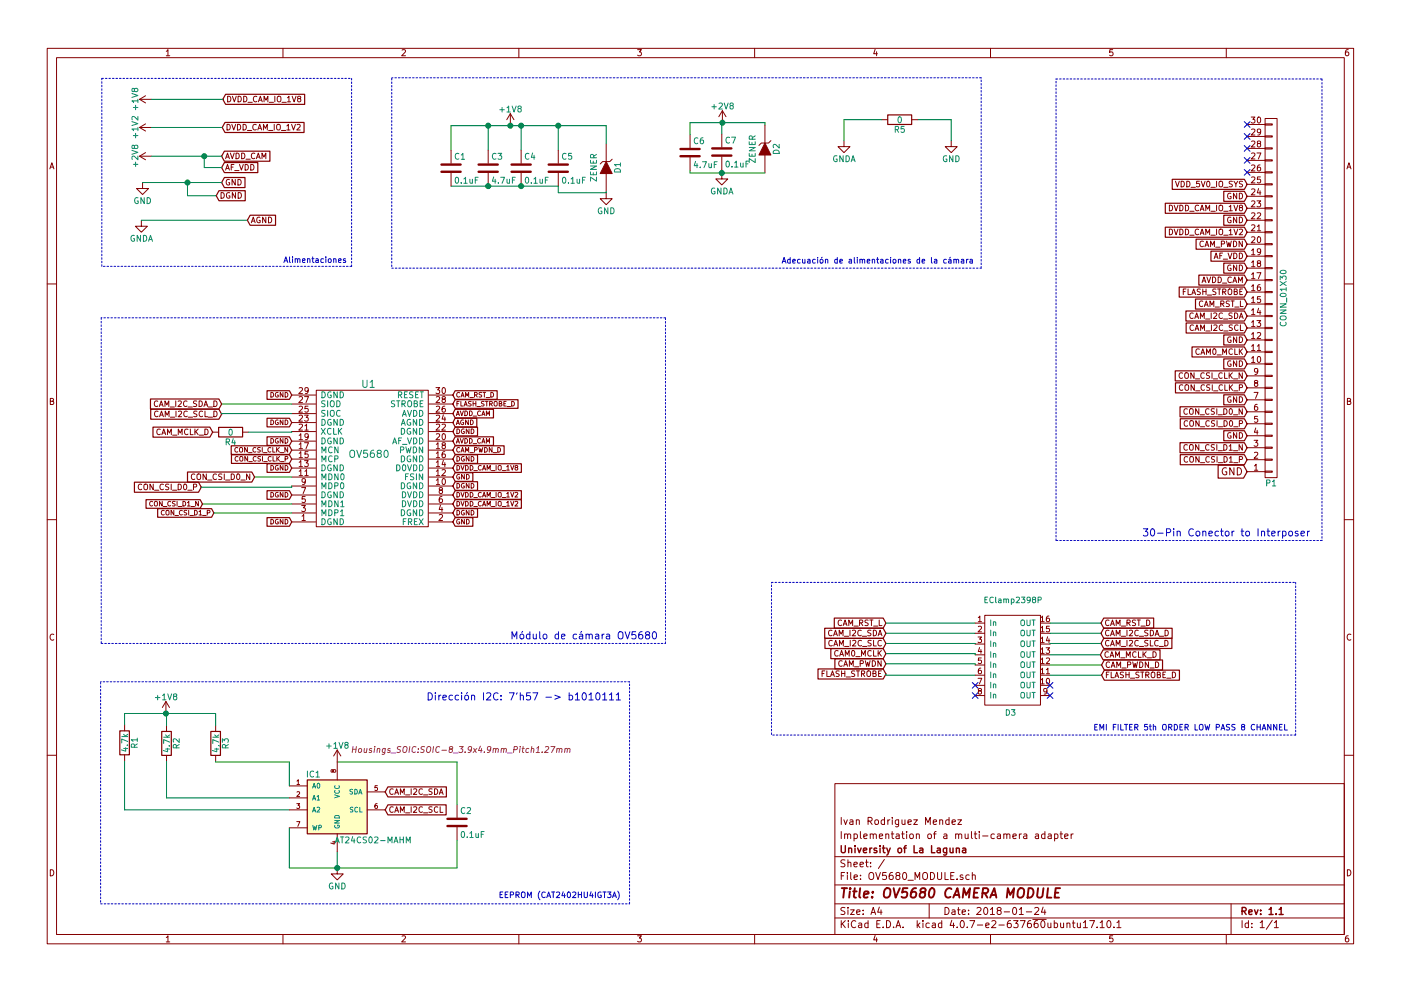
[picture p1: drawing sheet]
<svg xmlns="http://www.w3.org/2000/svg" width="297mm" height="210mm" viewBox="0 0 297 210" stroke-linecap="round" stroke-linejoin="round" font-family="sans-serif">
<g fill="none" stroke="#840000" stroke-width=".21">
<path d="M10 10.3h277v189.9h-277zM12 12.2h273v186.1h-273zM35.3 10.9l.3-.4v1.3M35.3 11.8h.7M60 10.3v1.9M85.2 10.6l.5-.1 .3 .4-.8 .9h.8M110 10.3v1.9M135.2 10.5h.8l-.4 .5 .3 .1 .1 .2-.1 .4-.2 .1-.5-.1M160 10.3v1.9M185.5 10.5l-.3 .9h.8M185.9 11v.8M210 10.3v1.9"/>
<path d="M235.9 10.5h-.6v.6h.6l.1 .5-.3 .2-.4-.1M260 10.3v1.9M285.9 10.5l-.4 .1-.2 .2-.1 .8 .3 .2 .4-.1 .1-.4-.1-.2-.4-.1-.3 .3M10.6 35.8l.4-1.3 .4 1.3M10.7 35.5h.6M29.6 21.1l1.3 .7M29.6 21.1h2.5M29.6 27l1.3 .8M29.6 27h2.5M29.6 33.1l1.3 .8M29.6 33.1h2.5M30.2 38.7v1.3h1.3l-1.3 1.3-1.2-1.3h1.2"/>
<path d="M30.9 20.3l-1.3 .8M30.9 26.3l-1.3 .7M30.9 32.4l-1.3 .7M47.8 33.7l.4-1.2 .4 1.2M47.8 36.1l.4-1.2 .4 1.2M48 33.3h.5M48 35.7h.5M48.1 26.4a.6 .6 0 0 1 .7 .6 .6 .6 0 0 1-.7 .6zM48.3 20.4a.6 .6 0 0 1 .7 .6 .6 .6 0 0 1-.7 .6zM48.6 38.1a.56 .56 0 0 0-.7 .6 .56 .56 0 0 0 .7 .5l.1-.4h-.2M48.8 32.5l.5 1.2 .4-1.2M49 35.5h.4"/>
<path d="M49.1 26.4l.5 1.2 .4-1.2M49.3 20.4l.4 1.2 .4-1.2M49.6 34.9h-.6v1.2M49.8 36.2h.9M49.9 38.1v1.2l-.7-1.2v1.2M50 32.5a.6 .6 0 0 1 .7 .6 .6 .6 0 0 1-.7 .6zM50.3 26.4a.6 .6 0 0 1 .7 .6 .6 .6 0 0 1-.7 .6zM50.4 38.1a.6 .6 0 0 1 .7 .6 .6 .6 0 0 1-.7 .6zM50.5 20.4a.6 .6 0 0 1 .7 .6 .6 .6 0 0 1-.7 .6zM50.8 34.9l.4 1.2 .4-1.2M51.2 32.5a.6 .6 0 0 1 .7 .6 .6 .6 0 0 1-.7 .6zM51.5 26.4a.6 .6 0 0 1 .7 .6 .6 .6 0 0 1-.7 .6z"/>
<path d="M51.7 20.4a.6 .6 0 0 1 .7 .6 .6 .6 0 0 1-.7 .6zM52 34.9a.6 .6 0 0 1 .7 .6 .6 .6 0 0 1-.7 .6zM52.1 33.8h1M52.5 27.7h.9M52.6 21.7h.9M53.2 34.9a.6 .6 0 0 1 .7 .6 .6 .6 0 0 1-.7 .6zM54 32.6a.53 .53 0 0 0-.7 .5 .53 .53 0 0 0 .7 .4M54.3 26.5a.53 .53 0 0 0-.7 .5 .53 .53 0 0 0 .7 .5M54.4 33.7l.4-1.2 .4 1.2M54.5 20.5a.53 .53 0 0 0-.8 .5 .53 .53 0 0 0 .8 .5M54.5 33.3h.5M54.7 27.6l.4-1.2 .4 1.2"/>
<path d="M54.8 21.6l.4-1.2 .4 1.2M54.8 27.2h.5M54.9 21.3h.6M55.5 33.7v-1.2l.5 .8 .4-.8v1.2M55.9 27.6v-1.2l.4 .8 .4-.8v1.2M56 21.6v-1.2l.4 .9 .4-.9v1.2M56.9 27.7h1M57.1 21.7h.9M58.1 26.4v1.2M58.3 20.4v1.2M58.7 26.5l.2-.1 .5 .1v.7l-.2 .4a.4 .4 0 0 1-.6-.4zM58.8 20.6l.3-.2 .4 .2 .1 .6-.3 .4a.4 .4 0 0 1-.5-.4z"/>
<path d="M59.7 27.7h.9M59.8 21.7h.9M60.8 26.7l.3-.3v1.2M60.8 27.6h.7M60.9 20.7l.4-.3v1.2M60.9 21.6h.7M61.8 26.4l.4 1.2 .4-1.2M62 20.4l.4 1.2 .4-1.2M63 26.5l.4-.1 .3 .3-.8 .9h.8M63.3 20.9l-.2-.2 .1-.2h.5v.3l-.6 .4 .2 .4 .5-.2-.1-.4-.1-.1M95.6 31.9v2.8M95.6 36.7v2.8"/>
<path d="M103.5 31.9v2.8M103.5 36.7v2.8M108.2 24.1l-.8 1.3M108.2 24.1v2.6M108.2 24.1l.8 1.3M110.5 31.9v2.8M110.5 36.7v2.8M118.4 31.9v2.8M118.4 36.7v2.8M128.5 30.5v3.8M128.5 36.8v3.8M129.8 33.8l-.5 .5h-1.5l-.5 .5"/>
<path d="M146.3 28.6v2.8M146.3 33.4v2.8M153 36.7v1.3h1.3l-1.3 1.2-1.2-1.2h1.2M153 28.4v2.8M153 33.3v2.8M153.2 23.5l-.8 1.3M153.2 23.5v2.5M153.2 23.5l.7 1.3M162.2 26.5v3.8M162.2 32.9v3.8M163.4 29.8l-.5 .5h-1.5l-.5 .6M178.9 29.8v1.3h1.3l-1.3 1.3-1.2-1.3h1.2"/>
<path d="M186.9 25.4h1.3M193.3 25.4h1.3M201.7 29.8v1.3h1.2l-1.2 1.3-1.3-1.3h1.3M249.2 38.4l.4 1.2 .4-1.2M250.4 38.4a.6 .6 0 0 1 .7 .6 .6 .6 0 0 1-.7 .6zM251.6 38.4a.6 .6 0 0 1 .7 .6 .6 .6 0 0 1-.7 .6zM252.5 39.7h.9M254.3 38.4h-.6v.6h.6v.5l-.2 .1-.4-.1M254.7 38.4l.4 1.2 .4-1.2M255.9 38.6l.2-.2a.63 .63 0 0 1 .4 .6 .63 .63 0 0 1-.4 .6l-.3-.4zM256.7 39.7h1M257.9 38.4v1.2"/>
<path d="M258.5 38.6l.2-.2 .5 .2v.6l-.2 .4a.4 .4 0 0 1-.6-.4zM259.5 39.7h.9M261.3 38.5h-.6v.4a.47 .47 0 0 1 .4 .2 .47 .47 0 0 1 .1 .5h-.6M261.6 38.4l.4 .7 .4-.7M262 39.1v.5M263.4 38.5h-.5l-.1 .4a.47 .47 0 0 1 .5 .2 .47 .47 0 0 1 0 .5h-.5M264.4 26.4h3.8M264.4 39.1h3.8M264.4 36.6h3.8M264.4 34h3.8M264.4 31.5h3.8M264.4 29h3.8"/>
<path d="M265.3 24.8h.8l-.5 .5 .4 .1v.6l-.2 .1-.5-.1M265.4 37.6l.4-.1 .3 .4-.8 .9h.8M265.4 35.1l.4-.1 .3 .4-.8 .9h.8M265.4 32.6l.4-.1 .3 .3-.8 .9h.8M265.4 30l.4-.1 .3 .4-.8 .9h.8M265.4 27.5l.4-.1 .3 .3-.8 .9h.8M266.5 32.5h.8l-.5 1.2M266.7 24.9l.2-.1a.67 .67 0 0 1 .4 .7 .67 .67 0 0 1-.4 .6l-.3-.5zM266.8 30.4l-.2-.2v-.2h.6v.3l-.5 .2-.1 .2v.4l.2 .1h.3l.2-.3-.1-.3-.1-.2M266.9 40l-.3 .9h.7M267.2 35h-.4l-.2 .3v.7l.2 .3 .4-.2v-.6h-.4l-.2 .2M267.2 37.5h-.6v.6h.6v.6l-.1 .1-.5-.1"/>
<path d="M267.3 27.9l-.2 .3-.4-.1-.1-.6 .5-.1 .2 .2-.1 .7-.3 .3h-.2M268.2 25.1h2.6v76.2h-2.6zM268.2 26.3h1.5v.2h-1.5zM268.2 28.8h1.5v.3h-1.5zM268.2 31.4h1.5v.2h-1.5zM268.2 33.9h1.5v.3h-1.5zM268.2 36.4h1.5v.3h-1.5zM268.2 39h1.5v.2h-1.5zM285.6 35.8l.4-1.3 .4 1.3M285.7 35.5h.6M30 46.7v1.3h1.2l-1.2 1.3-1.3-1.3h1.3M46.9 40.9a.6 .6 0 0 1 .7 .6 .6 .6 0 0 1-.7 .6z"/>
<path d="M48.7 40.9a.56 .56 0 0 0-.7 .6 .56 .56 0 0 0 .7 .5v-.5h-.2M49.9 40.9v1.2l-.6-1.2v1.2M50.5 40.9a.6 .6 0 0 1 .7 .6 .6 .6 0 0 1-.7 .6zM53.3 47.3l.4-1.2 .4 1.2M53.4 46.9h.6M55.1 46.1a.56 .56 0 0 0-.7 .6 .56 .56 0 0 0 .7 .5l.1-.4h-.3M56.4 46.1v1.2l-.7-1.2v1.2M56.9 46.1a.6 .6 0 0 1 .7 .6 .6 .6 0 0 1-.7 .6zM128.5 40.9v1.3h1.3l-1.3 1.2-1.2-1.2h1.2M247.9 48.6a.6 .6 0 0 1 .7 .6 .6 .6 0 0 1-.7 .6zM247.9 43.5a.6 .6 0 0 1 .7 .6 .6 .6 0 0 1-.7 .6zM248.9 48.6l.5 1.2 .4-1.2"/>
<path d="M248.9 43.5l.5 1.2 .4-1.2M250.1 48.6a.6 .6 0 0 1 .7 .6 .6 .6 0 0 1-.7 .6zM250.1 43.5a.6 .6 0 0 1 .7 .6 .6 .6 0 0 1-.7 .6zM251.3 48.6a.6 .6 0 0 1 .7 .6 .6 .6 0 0 1-.7 .6zM251.3 43.5a.6 .6 0 0 1 .7 .6 .6 .6 0 0 1-.7 .6zM252.2 49.9h1M252.2 44.8h1M254.1 48.7a.53 .53 0 0 0-.7 .5 .53 .53 0 0 0 .7 .5M254.1 43.6a.53 .53 0 0 0-.7 .5 .53 .53 0 0 0 .7 .5M254.5 49.8l.4-1.2 .4 1.2M254.5 44.7l.4-1.2 .4 1.2M254.6 49.4h.5"/>
<path d="M254.6 44.4h.5M254.9 60l.4-1.2 .4 1.2M255 59.6h.5M255.1 51.3a.53 .53 0 0 0-.7 .4 .53 .53 0 0 0 .7 .5M255.5 52.3l.4-1.2 .4 1.2M255.6 52h.6M255.7 49.8v-1.2l.4 .8 .4-.8v1.2M255.7 44.7v-1.2l.4 .9 .4-.9v1.2M255.9 58.8l.4 1.2 .4-1.2M256.7 52.3v-1.2l.4 .9 .4-.9v1.2M256.7 49.9h1M256.7 44.8h1"/>
<path d="M257.1 58.8a.6 .6 0 0 1 .7 .6 .6 .6 0 0 1-.7 .6zM257.4 54.9l.4-1.2 .4 1.2M257.6 54.5h.5M257.8 52.4h.9M257.9 43.5v1.2M257.9 48.6v1.2M258.3 58.8a.6 .6 0 0 1 .7 .6 .6 .6 0 0 1-.7 .6zM258.5 48.8l.2-.2 .5 .2v.6l-.2 .4a.4 .4 0 0 1-.6-.4zM258.5 43.7l.2-.2 .5 .2v.6l-.2 .4a.4 .4 0 0 1-.6-.4zM258.6 54.2h.4M259 51.8l.5-.1 .1-.4-.6-.2v1.2M259.2 53.7h-.6v1.2"/>
<path d="M259.4 55h.9M259.5 49.9h.9M259.5 44.8h.9M260 51.1l.3 1.2 .3-.8 .2 .8 .3-1.2M260.4 53.7l.4 1.2 .4-1.2M260.6 48.9l.3-.3v1.2M260.6 43.9l.3-.4v1.2M260.6 49.8h.7M260.6 44.7h.7M261 56.3a.56 .56 0 0 0-.7 .5 .56 .56 0 0 0 .7 .6v-.5h-.2M261 46.1a.56 .56 0 0 0-.7 .6 .56 .56 0 0 0 .7 .5v-.4h-.2M261 41a.56 .56 0 0 0-.7 .6 .56 .56 0 0 0 .7 .5v-.4h-.2"/>
<path d="M261.1 58.9a.53 .53 0 0 0-.8 .5 .53 .53 0 0 0 .8 .4M261.4 60l.4-1.2 .4 1.2M261.5 51.1a.6 .6 0 0 1 .7 .6 .6 .6 0 0 1-.7 .6zM261.5 59.6h.6M261.6 53.7a.6 .6 0 0 1 .7 .6 .6 .6 0 0 1-.7 .6zM261.6 48.6l.4 1.2 .4-1.2M261.6 43.5l.4 1.2 .4-1.2M262.2 56.2v1.2l-.7-1.2v1.2M262.2 46.1v1.2l-.7-1.2v1.2M262.2 41v1.2l-.7-1.2v1.2M262.6 60v-1.2l.4 .8 .4-.8v1.2M262.8 56.2a.6 .6 0 0 1 .7 .6 .6 .6 0 0 1-.7 .6z"/>
<path d="M262.8 53.7a.6 .6 0 0 1 .7 .6 .6 .6 0 0 1-.7 .6zM262.8 48.7l.4-.1 .2 .3-.7 .9h.7M262.8 46.1a.6 .6 0 0 1 .7 .6 .6 .6 0 0 1-.7 .6zM262.8 41a.6 .6 0 0 1 .7 .6 .6 .6 0 0 1-.7 .6zM263 44l-.2-.2v-.2h.6l-.1 .4-.4 .1-.1 .2 .2 .4 .4-.2v-.4l-.2-.1M263.4 51.1v1.2l-.7-1.2v1.2M264.4 51.8h3.8M264.4 49.3h3.8M264.4 46.7h3.8M264.4 44.2h3.8M264.4 41.7h3.8M264.4 59.4h3.8"/>
<path d="M264.4 56.9h3.8M264.4 54.4h3.8M265.4 50.3l.4-.1 .3 .4-.8 .9h.8M265.4 47.8l.4-.1 .3 .4-.8 .9h.8M265.4 45.3l.4-.1 .3 .3-.8 .9h.8M265.4 42.7l.4-.1 .3 .4-.8 .9h.8M265.4 40.2l.4-.1 .3 .3-.8 .9h.8M265.4 58.2l.3-.3v1.2M265.4 55.7l.3-.4v1.3M265.4 53.1l.3-.3v1.2M265.4 59.1h.7M265.4 56.6h.7"/>
<path d="M265.4 54h.7M266.5 42.6h.8l-.4 .5 .3 .1v.6l-.1 .1-.6-.1M266.5 57.9h.8l-.5 1.2M266.6 48.1l.3-.4v1.3M266.6 45.3l.5-.1 .2 .3-.8 .9h.8M266.6 49h.7M266.7 50.3l.2-.1a.67 .67 0 0 1 .4 .7 .67 .67 0 0 1-.4 .6l-.3-.5zM266.8 55.8l-.2-.2v-.2h.6v.3l-.5 .2-.1 .2v.4l.2 .1h.3l.2-.3-.1-.3-.1-.2M267.2 40.5v.8M267.3 53.3l-.2 .3-.4-.1-.1-.6 .5-.1 .2 .2-.1 .7-.3 .3h-.2M268.2 41.5h1.5v.3h-1.5zM268.2 44.1h1.5v.2h-1.5z"/>
<path d="M268.2 46.6h1.5v.3h-1.5zM268.2 49.1h1.5v.3h-1.5zM268.2 51.7h1.5v.2h-1.5zM268.2 54.2h1.5v.3h-1.5zM268.2 56.8h1.5v.2h-1.5zM268.2 59.3h1.5v.3h-1.5zM10 60.2h2M250.7 79.2a.53 .53 0 0 0-.7 .5 .53 .53 0 0 0 .7 .5M250.9 61.9h.4M251.2 79.2l.3-.1 .4 .1 .1 .7-.3 .4a.4 .4 0 0 1-.5-.4zM251.5 61.3h-.6v1.2M251.9 61.3v1.2h.6"/>
<path d="M252.7 62.5l.4-1.2 .4 1.2M252.8 62.1h.6M253 66.5a.53 .53 0 0 0-.8 .5 .53 .53 0 0 0 .8 .5M253 69a.53 .53 0 0 0-.7 .5 .53 .53 0 0 0 .7 .5M253.2 79.1v1.2l-.7-1.2v1.2M253.3 67.6l.4-1.2 .4 1.2M253.4 70.1l.4-1.2 .4 1.2M253.4 67.2h.6M253.5 69.8h.6M254.3 74.1a.53 .53 0 0 0-.8 .5 .53 .53 0 0 0 .8 .5M254.5 67.6v-1.2l.4 .8 .4-.8v1.2M254.5 61.4h-.6v.4a.47 .47 0 0 1 .4 .1 .47 .47 0 0 1 .1 .6h-.6"/>
<path d="M254.6 70.1v-1.2l.4 .9 .4-.9v1.2M254.6 75.2l.4-1.2 .4 1.2M254.7 74.8h.6M255 64a.53 .53 0 0 0-.7 .4 .53 .53 0 0 0 .7 .5M255 61.9h.7M255 61.3v1.2M255.3 79.2a.53 .53 0 0 0-.7 .5 .53 .53 0 0 0 .7 .5M255.3 65l.5-1.2 .4 1.2M255.5 64.7h.5M255.6 67.7h.9M255.7 70.2h.9M255.7 61.3v1.2"/>
<path d="M255.8 75.2v-1.2l.4 .8 .4-.8v1.2M256 62.6h.9M256.5 79.1h-.6l-.1 .4a.47 .47 0 0 1 .5 .2 .47 .47 0 0 1 0 .5h-.5M256.5 65v-1.2l.4 .9 .5-.9v1.2M256.8 66.4v1.2M256.8 68.9v1.2M257 79.1v1.2M257.2 74.1l.2-.1a.63 .63 0 0 1 .4 .6 .63 .63 0 0 1-.4 .6l-.3-.5zM257.3 66.5l.5-.1 .2 .3-.7 .9h.7M257.4 69l.4-.1 .2 .4-.7 .8h.7M257.6 65.1h.9M257.8 61.4h-.6v.4a.47 .47 0 0 1 .5 .1 .47 .47 0 0 1 0 .6h-.6"/>
<path d="M258 75.3h1M258.1 61.3h.7M258.5 61.3v1.2M258.8 64.5l.6-.1 .1-.4-.7-.2v1.2M259.1 64.5l.4 .5M259.1 79.2a.53 .53 0 0 0-.7 .5 .53 .53 0 0 0 .7 .5M259.2 66.5a.53 .53 0 0 0-.8 .5 .53 .53 0 0 0 .8 .5M259.2 60.1h.9M259.2 75.2v-1.2l.4 .8 .4-.8v1.2M259.2 69a.53 .53 0 0 0-.7 .5 .53 .53 0 0 0 .7 .5M259.2 61.9h.6l.1-.5-.7-.1v1.2M259.4 67.7h.9"/>
<path d="M259.5 70.2h.9M259.5 61.9l.4 .6M259.6 79.1v1.2h.6M260.4 61.5l.3-.2 .4 .2 .1 .6-.3 .4a.4 .4 0 0 1-.5-.4zM260.6 79.1v1.2M260.7 63.9h-.6l-.1 .4a.47 .47 0 0 1 .5 .2 .47 .47 0 0 1 0 .5h-.5M260.8 79.6l.5 .7M261 76.6a.56 .56 0 0 0-.7 .5 .56 .56 0 0 0 .7 .6v-.5h-.2M261 71.5a.56 .56 0 0 0-.7 .6 .56 .56 0 0 0 .7 .5v-.4h-.2M261 63.8h.7M261.2 66.4h-.5l-.1 .4a.47 .47 0 0 1 .5 .2 .47 .47 0 0 1 0 .5h-.5M261.3 74.1a.53 .53 0 0 0-.8 .5 .53 .53 0 0 0 .8 .5"/>
<path d="M261.3 69h-.6v.4a.47 .47 0 0 1 .4 .2 .47 .47 0 0 1 .1 .5h-.6M261.3 79.1l-.7 .7M261.3 63.8v1.2M261.7 61.9l.6-.1v-.4l-.6-.1v1.2h.4l.3-.4-.3-.2M261.7 66.4a.6 .6 0 0 1 .7 .6 .6 .6 0 0 1-.7 .6zM261.8 74v1.2h.6M261.8 65.1h.9M262.2 76.5v1.2l-.7-1.2v1.2M262.2 71.5v1.2l-.7-1.2v1.2M262.5 69a.53 .53 0 0 0-.8 .5 .53 .53 0 0 0 .8 .5M262.8 76.5a.6 .6 0 0 1 .7 .6 .6 .6 0 0 1-.7 .6zM262.8 71.5a.6 .6 0 0 1 .7 .6 .6 .6 0 0 1-.7 .6z"/>
<path d="M262.8 67.6l.4-1.2 .4 1.2M262.8 74v1.2M262.9 61.9h.4M262.9 67.2h.5M262.9 74.5l.5 .7M263 68.9v1.2h.6M263 63.8v1.2h.6M263.4 79.1v1.2l-.7-1.2v1.2M263.4 61.3h-.5v1.2h.5M263.4 74l-.6 .7M264.4 79.8h3.8M264.4 77.2h3.8"/>
<path d="M264.4 74.7h3.8M264.4 72.1h3.8M264.4 69.6h3.8M264.4 67.1h3.8M264.4 64.5h3.8M264.4 62h3.8M265.4 76l.3-.4v1.3M265.4 73.5l.3-.4v1.3M265.4 70.9l.3-.3v1.2M265.4 68.4l.3-.4v1.3M265.4 65.8l.3-.3v1.2M265.4 63.3l.3-.4v1.3"/>
<path d="M265.4 60.8l.3-.4v1.3M265.4 76.9h.7M265.4 74.4h.7M265.4 71.8h.7M265.4 69.3h.7M265.4 66.7h.7M265.4 64.2h.7M265.4 61.7h.7M266.5 68h.8l-.4 .5 .3 .1v.6l-.1 .1-.6-.1M266.6 73.5l.3-.4v1.3M266.6 70.7l.5-.1 .2 .3-.8 .9h.8M266.6 74.4h.7"/>
<path d="M266.7 78.7l-.3 .3-.3-.1-.1-.6 .4-.1 .3 .2-.1 .7-.3 .3h-.2M266.7 75.7l.2-.1a.67 .67 0 0 1 .4 .7 .67 .67 0 0 1-.4 .6l-.3-.5zM266.9 65.4l-.3 .9h.7M267.2 60.4h-.4l-.2 .3v.7l.2 .3 .4-.2v-.6h-.4l-.2 .2M267.2 65.9v.8M267.2 62.9h-.6v.6h.6v.6l-.1 .1-.5-.1M268.2 61.8h1.5v.3h-1.5zM268.2 64.4h1.5v.2h-1.5zM268.2 66.9h1.5v.3h-1.5zM268.2 69.5h1.5v.2h-1.5zM268.2 72h1.5v.3h-1.5zM268.2 74.5h1.5v.3h-1.5z"/>
<path d="M268.2 77.1h1.5v.2h-1.5zM268.2 79.6h1.5v.3h-1.5zM285 60.2h2M10.7 85.1h.5l.1-.5-.6-.1v1.3h.5l.2-.4-.3-.3M33.5 85.2a.53 .53 0 0 0-.8 .4 .53 .53 0 0 0 .8 .5M33.5 87.3a.53 .53 0 0 0-.7 .5 .53 .53 0 0 0 .7 .5M33.8 86.3l.4-1.2 .4 1.2M33.8 88.4l.4-1.2 .4 1.2M33.9 85.9h.6M34 88.1h.5M34 91.1a.53 .53 0 0 0-.8 .5 .53 .53 0 0 0 .8 .5M34.3 92.2l.4-1.2 .4 1.2"/>
<path d="M34.4 91.9h.6M35 86.3v-1.2l.4 .8 .4-.8v1.2M35 88.4v-1.2l.4 .9 .4-.9v1.2M35.5 92.2v-1.2l.4 .9 .4-.9v1.2M36.1 86.4h.9M36.1 88.5h.9M36.6 92.3h.9M37.3 85.1v1.2M37.3 87.2v1.2M37.8 85.2l.4-.1 .3 .3-.8 .9h.8M37.8 92.2v-1.2l.4 .9 .4-.9v1.2M37.8 87.3l.5-.1 .2 .3-.7 .9h.7"/>
<path d="M39.6 85.2a.53 .53 0 0 0-.7 .4 .53 .53 0 0 0 .7 .5M39.7 87.3a.53 .53 0 0 0-.7 .5 .53 .53 0 0 0 .7 .5M39.9 91.1a.53 .53 0 0 0-.8 .5 .53 .53 0 0 0 .8 .5M39.9 86.4h.9M39.9 88.5h.9M40.4 91v1.2h.5M41.3 91v1.2M41.5 91.5l.5 .7M41.7 85.1h-.6v.4a.47 .47 0 0 1 .4 .2 .47 .47 0 0 1 .1 .5h-.6M41.8 87.3h-.6l-.1 .4a.47 .47 0 0 1 .5 .2 .47 .47 0 0 1 0 .5h-.5M42 91l-.7 .7M42.2 85.1a.6 .6 0 0 1 .7 .6 .6 .6 0 0 1-.7 .6z"/>
<path d="M42.2 92.3h1M43 87.3a.53 .53 0 0 0-.8 .5 .53 .53 0 0 0 .8 .5M43.2 86.3l.4-1.2 .4 1.2M43.4 85.9h.5M43.4 91a.6 .6 0 0 1 .7 .6 .6 .6 0 0 1-.7 .6zM43.5 87.2v1.2h.5M44.1 86.4h1M44.1 88.5h1M45.1 91.7h1.3M45.3 85.1a.6 .6 0 0 1 .7 .6 .6 .6 0 0 1-.7 .6zM45.3 87.2a.6 .6 0 0 1 .7 .6 .6 .6 0 0 1-.7 .6zM50.4 95a.44 .44 0 0 0-.6 .4 .44 .44 0 0 0 .6 .4"/>
<path d="M50.5 96.9a.44 .44 0 0 0-.7 .4 .44 .44 0 0 0 .7 .4M50.8 95.1l.2-.2 .4 .2-.1 .8-.5-.1zM50.9 97l.2-.2 .4 .2-.1 .8-.5-.1zM51.4 91.7h1.3M52.5 94.9v1l-.6-1v1M52.5 96.8v1l-.6-1v1M52.7 96h.7M52.7 97.9h.8M54.3 95a.44 .44 0 0 0-.7 .4 .44 .44 0 0 0 .7 .4M54.3 96.9a.44 .44 0 0 0-.6 .4 .44 .44 0 0 0 .6 .4M55.2 95h-.5a.41 .41 0 0 0 .4 .5v.4h-.5M55.2 96.9h-.5a.41 .41 0 0 0 .5 .6l-.1 .3h-.4"/>
<path d="M55.6 94.9v1M55.7 96.8v1M55.9 96h.7M55.9 97.9h.8M57.4 98.7a.5 .5 0 0 1 .6 .5 .5 .5 0 0 1-.6 .5zM57.4 93a.5 .5 0 0 1 .6 .5 .5 .5 0 0 1-.6 .5zM57.4 89.1a.5 .5 0 0 1 .6 .5 .5 .5 0 0 1-.6 .5zM57.4 83.3a.5 .5 0 0 1 .6 .5 .5 .5 0 0 1-.6 .4zM57.4 95a.44 .44 0 0 0-.6 .4 .44 .44 0 0 0 .6 .4M57.5 96.9a.44 .44 0 0 0-.7 .4 .44 .44 0 0 0 .7 .4M57.8 94.9v1h.5M57.9 96.8v1h.5"/>
<path d="M58.6 94.9v1M58.7 96.8v1M58.8 95.4l.4 .5M58.9 97.3l.4 .5M59 98.8a.45 .45 0 0 0-.6 .5 .45 .45 0 0 0 .6 .3v-.3h-.2M59 93.1a.45 .45 0 0 0-.6 .4 .45 .45 0 0 0 .6 .4v-.3h-.2M59 89.1a.45 .45 0 0 0-.6 .5 .45 .45 0 0 0 .6 .4v-.3h-.2M59 83.3a.45 .45 0 0 0-.6 .5 .45 .45 0 0 0 .6 .3v-.3h-.2M59.2 94.9l-.6 .6M59.3 96.8l-.6 .6M59.4 96h.8M59.5 97.9h.7"/>
<path d="M60 98.7v1l-.6-1v1M60 93v1l-.6-1v1M60 89.1v1l-.6-1v1M60 83.3v.9l-.6-.9v.9M60.5 98.7a.5 .5 0 0 1 .5 .5 .5 .5 0 0 1-.5 .5zM60.5 93a.5 .5 0 0 1 .5 .5 .5 .5 0 0 1-.5 .5zM60.5 89.1a.5 .5 0 0 1 .5 .5 .5 .5 0 0 1-.5 .5zM60.5 83.3a.5 .5 0 0 1 .5 .5 .5 .5 0 0 1-.5 .4zM60.5 97.4l.4-.1 .1-.4-.5-.1v1M61 94.9v1l-.6-1v1M61.8 93.6h5.1M61.8 83.8h5.1"/>
<path d="M61.8 91.6h5.1M61.8 99.3h5.1M61.8 89.7h5.1M61.8 97.4h5.1M61.8 87.8h5.1M61.8 95.5h5.1M61.8 85.7h5.1M63.4 100l.4-.4v1.3M63.4 90.1l.5-.1 .2 .3-.8 1h.8M63.4 98.1l.4-.4v1.3M63.4 88.2l.5-.1 .2 .3-.8 1h.8M63.4 96.2l.4-.4v1.3"/>
<path d="M63.4 86.3l.5-.1 .2 .3-.8 .9h.8M63.4 94.3l.4-.4v1.3M63.4 84.2l.5-.1 .2 .4-.8 .9h.8M63.4 92.4l.4-.4v1.3M63.4 82.3l.5-.1 .2 .4-.8 .9h.8M63.4 99h.7M63.4 97.1h.7M63.4 95.2h.7M63.4 93.3h.7M64.6 97.7h.8l-.5 .5 .4 .1v.6l-.2 .1-.5-.1M64.6 88.1h.8l-.5 .5 .4 .1v.5l-.2 .2-.5-.2M64.6 93.9h.8l-.5 1.3"/>
<path d="M64.6 84.1h.8l-.5 1.3M64.6 100l.4-.4v1.3M64.6 90.3l.4-.3v1.3M64.6 91.3h.8M65.3 95.8h-.6l-.1 .6h.7v.6l-.2 .1-.5-.1M65.3 86.2h-.6l-.1 .6h.7v.5l-.2 .1-.5-.1M65.4 92.6l-.3 .2-.4-.1v-.6l.4-.1 .3 .2-.1 .8-.3 .3h-.3M65.4 82.8l-.3 .2h-.4v-.7l.4-.1 .3 .3-.1 .7-.3 .3h-.3M67.1 82.8h23.7v29h-23.7zM90.9 93.6h5.1M90.9 83.8h5.1M90.9 91.6h5.1"/>
<path d="M90.9 99.3h5.1M90.9 89.7h5.1M90.9 97.4h5.1M90.9 87.8h5.1M90.9 95.5h5.1M90.9 85.7h5.1M92.4 82.2h.8l-.4 .5 .4 .1v.6l-.2 .1-.6-.1M92.5 92.1l.5-.1 .2 .4-.8 .9h.8M92.5 100l.4-.4v1.3M92.5 90.1l.5-.1 .2 .3-.8 1h.8M92.5 98.1l.4-.4v1.3M92.5 88.2l.5-.1 .2 .3-.8 1h.8"/>
<path d="M92.5 96.2l.4-.4v1.3M92.5 86.3l.5-.1 .2 .3-.8 .9h.8M92.5 94.3l.4-.4v1.3M92.5 84.2l.5-.1 .2 .4-.8 .9h.8M92.5 99h.7M92.5 97.1h.7M92.5 95.2h.7M93.7 99.7l.5-.1 .2 .4-.8 .9h.8M93.7 90.1l.5-.1 .2 .3-.8 1h.8M93.8 92.1l.2-.1a.67 .67 0 0 1 .5 .7 .67 .67 0 0 1-.5 .6l-.3-.5zM93.8 82.3l.2-.1a.67 .67 0 0 1 .5 .7 .67 .67 0 0 1-.5 .6l-.3-.5zM94 94.5l-.3-.3 .1-.2h.6v.3l-.6 .2-.1 .2 .1 .4 .2 .1h.2l.2-.3v-.3l-.2-.1"/>
<path d="M94 84.7l-.3-.3 .1-.2h.6v.4l-.6 .1-.1 .2 .1 .4 .2 .1h.2l.2-.2v-.4l-.2-.1M94 97.7l-.3 .9h.8M94 88l-.3 .9h.8M94.3 95.8l-.3 .1-.2 .2-.1 .7 .3 .3 .4-.1-.1-.6-.3-.1-.3 .2M94.3 86.2h-.3l-.2 .3-.1 .7 .3 .2 .4-.1-.1-.6h-.3l-.3 .2M94.3 88.5v.9M94.3 98.1v.9M96.7 94l.4-1 .3 1M96.7 90.1l.4-1 .3 1M96.7 88.2l.4-1 .3 1M96.8 93.7h.5M96.8 89.8h.5"/>
<path d="M96.8 87.9h.5M96.9 98.7a.5 .5 0 0 1 .6 .5 .5 .5 0 0 1-.6 .5zM96.9 96.8a.5 .5 0 0 1 .6 .5 .5 .5 0 0 1-.6 .5zM96.9 91a.5 .5 0 0 1 .6 .5 .5 .5 0 0 1-.6 .5zM96.9 85.6h.3M97.4 85.2h-.5v1M97.5 95a.44 .44 0 0 0-.7 .4 .44 .44 0 0 0 .7 .4M97.5 83.4a.44 .44 0 0 0-.7 .4 .44 .44 0 0 0 .7 .3M97.6 93l.3 1 .3-1M97.6 87.2l.3 1 .3-1M97.7 85.2v1h.5M97.7 98.7l.4 1 .3-1"/>
<path d="M97.7 95.9l.4-1 .3 1M97.7 84.2l.4-.9 .3 .9M97.8 95.7h.5M97.8 84h.5M98.2 89.1a.45 .45 0 0 0-.5 .5 .45 .45 0 0 0 .6 .4v-.3h-.2M98.4 96.9a.45 .45 0 0 0-.6 .5 .45 .45 0 0 0 .7 .3v-.3h-.3M98.4 91.1a.45 .45 0 0 0-.6 .4 .45 .45 0 0 0 .7 .4v-.3h-.3M98.4 86.2l.3-1 .4 1M98.5 85.9h.5M98.6 93a.5 .5 0 0 1 .5 .5 .5 .5 0 0 1-.5 .5zM98.6 87.2a.5 .5 0 0 1 .5 .5 .5 .5 0 0 1-.5 .5zM98.7 98.7a.5 .5 0 0 1 .6 .5 .5 .5 0 0 1-.6 .5z"/>
<path d="M98.7 95.9v-1l.3 .8 .4-.8v1M98.7 84.2v-.9l.3 .7 .4-.7v.9M99.3 89.1v1l-.6-1v1M99.4 96.8v1l-.5-1v1M99.4 91v1l-.5-1v1M99.5 93a.5 .5 0 0 1 .6 .5 .5 .5 0 0 1-.6 .5zM99.5 87.2a.5 .5 0 0 1 .6 .5 .5 .5 0 0 1-.6 .5zM99.6 96h.8M99.6 84.3h.8M99.7 98.7a.5 .5 0 0 1 .6 .5 .5 .5 0 0 1-.6 .5zM99.7 89.1a.5 .5 0 0 1 .6 .5 .5 .5 0 0 1-.6 .5zM99.9 96.8a.5 .5 0 0 1 .6 .5 .5 .5 0 0 1-.6 .5z"/>
<path d="M99.9 91a.5 .5 0 0 1 .6 .5 .5 .5 0 0 1-.6 .5zM99.9 85.2l-.5 .1a.41 .41 0 0 0 .4 .5v.3h-.5M100.3 94.1h.8M100.3 88.3h.8M100.3 85.6h.6M100.3 85.2v1M100.5 99.8h.7M100.6 95.5l.5-.1v-.4l-.5-.1v1M100.6 83.8l.5-.1v-.3l-.5-.1v.9M100.9 83.8l.3 .4M100.9 85.2v1M101.1 86.3h.8"/>
<path d="M101.5 94.9l.3 1 .1-.7 .2 .7 .3-1M101.9 93.1a.44 .44 0 0 0-.7 .4 .44 .44 0 0 0 .7 .4M101.9 87.3a.44 .44 0 0 0-.7 .4 .44 .44 0 0 0 .7 .4M102 98.9a.44 .44 0 0 0-.6 .3 .44 .44 0 0 0 .6 .4M102.1 83.3l-.5 .1a.41 .41 0 0 0 .5 .5l-.1 .3h-.5M102.2 94l.3-1 .3 1M102.2 88.2l.3-1 .3 1M102.2 93.7h.5M102.2 87.9h.5M102.3 99.7l.3-1 .4 1M102.4 99.5h.5M102.4 83.3h.6"/>
<path d="M102.6 85.2l-.5 .1a.41 .41 0 0 0 .5 .5l-.1 .3h-.4M102.7 83.3v.9M102.7 94.9a.5 .5 0 0 1 .6 .5 .5 .5 0 0 1-.6 .5zM102.9 85.2h.6M103.1 84.3h.7M103.1 94v-1l.4 .7 .3-.7v1M103.1 88.2v-1l.4 .7 .3-.7v1M103.2 85.2v1M103.3 99.7v-1l.3 .8 .3-.8v1M103.8 85.7l.5-.1v-.3l-.5-.1v1M104.1 83.3a.5 .5 0 0 1 .6 .5 .5 .5 0 0 1-.6 .4zM104.1 85.7l.3 .5"/>
<path d="M104.2 99.8h.8M104.3 94.9v1l-.6-1v1M104.5 96h.8M104.8 85.3l.2-.1 .4 .1-.1 .8-.5-.1zM105.2 98.7v1M105.5 94.9a.5 .5 0 0 1 .6 .5 .5 .5 0 0 1-.6 .5zM105.7 98.9l.2-.2 .3 .2-.1 .8-.4-.1zM105.8 85.6h.5v-.3l-.5-.1v1h.4l.2-.4-.2-.2M106.5 99.8h.7M106.8 85.6h.4M107.3 85.2h-.5v1h.5M107.4 99l.3-.3v1"/>
<path d="M107.4 99.7h.6M107.5 86.3h.8M108.3 98.7l.3 1 .3-1M108.5 85.2a.5 .5 0 0 1 .6 .5 .5 .5 0 0 1-.6 .5zM109.4 99.2l-.2-.3 .5-.1v.3l-.5 .3 .2 .3 .4-.1-.2-.4M250.8 81.7a.53 .53 0 0 0-.8 .5 .53 .53 0 0 0 .8 .5M251.3 81.8l.2-.2 .5 .2v.6l-.3 .4a.4 .4 0 0 1-.5-.4zM251.7 94.4a.53 .53 0 0 0-.7 .5 .53 .53 0 0 0 .7 .5M251.7 86.8a.53 .53 0 0 0-.7 .5 .53 .53 0 0 0 .7 .5M251.8 97a.53 .53 0 0 0-.8 .5 .53 .53 0 0 0 .8 .4M251.8 89.4a.53 .53 0 0 0-.8 .4 .53 .53 0 0 0 .8 .5M252.2 94.5l.3-.2 .4 .2 .1 .6-.3 .4a.4 .4 0 0 1-.5-.4z"/>
<path d="M252.2 86.9l.3-.2 .4 .2 .1 .6-.3 .4a.4 .4 0 0 1-.5-.4zM252.3 97l.2-.1 .5 .1v.7l-.2 .4a.4 .4 0 0 1-.6-.4zM252.3 89.4l.2-.2 .5 .2v.6l-.2 .4a.4 .4 0 0 1-.6-.4zM253.2 81.6v1.2l-.7-1.2v1.2M253.4 80.4h1M253.5 82.9h.9M254.2 94.3v1.2l-.7-1.2v1.2M254.2 86.7v1.2l-.7-1.2v1.2M254.2 96.9v1.2l-.7-1.2v1.2M254.2 89.2v1.2l-.7-1.2v1.2M254.5 95.6h.9M254.5 88h.9"/>
<path d="M254.5 98.2h.9M254.5 90.5h.9M255.4 81.7a.53 .53 0 0 0-.8 .5 .53 .53 0 0 0 .8 .5M256.3 94.4a.53 .53 0 0 0-.7 .5 .53 .53 0 0 0 .7 .5M256.3 86.8a.53 .53 0 0 0-.7 .5 .53 .53 0 0 0 .7 .5M256.4 97a.53 .53 0 0 0-.8 .5 .53 .53 0 0 0 .8 .4M256.4 89.4a.53 .53 0 0 0-.8 .4 .53 .53 0 0 0 .8 .5M256.5 81.7h-.6v.4a.47 .47 0 0 1 .5 .2 .47 .47 0 0 1 0 .5h-.6M257 81.6v1.2M257.3 80.4h.9M257.3 82.9h.9M257.5 94.4h-.6l-.1 .4a.47 .47 0 0 1 .5 .2 .47 .47 0 0 1 .1 .5h-.6"/>
<path d="M257.5 86.8h-.6l-.1 .4a.47 .47 0 0 1 .5 .1 .47 .47 0 0 1 .1 .6h-.6M257.5 96.9h-.6v.4a.47 .47 0 0 1 .5 .2 .47 .47 0 0 1 0 .5h-.6M257.5 89.3h-.6v.4a.47 .47 0 0 1 .5 .2 .47 .47 0 0 1 0 .5h-.6M258 86.7v1.2M258 94.3v1.2M258 89.2v1.2M258 96.9v1.2M258.3 95.6h.9M258.3 88h.9M258.3 98.2h.9M258.3 90.5h.9M259.2 81.7a.53 .53 0 0 0-.8 .5 .53 .53 0 0 0 .8 .5"/>
<path d="M259.5 94.3a.6 .6 0 0 1 .7 .6 .6 .6 0 0 1-.7 .6zM259.5 86.7a.6 .6 0 0 1 .7 .6 .6 .6 0 0 1-.7 .6zM259.5 96.9a.6 .6 0 0 1 .7 .6 .6 .6 0 0 1-.7 .6zM259.5 89.2a.6 .6 0 0 1 .7 .6 .6 .6 0 0 1-.7 .6zM259.7 81.6v1.2h.6M260 99.3a.71 .71 0 0 0-.9 .7 .71 .71 0 0 0 .9 .7l.1-.6h-.3M260.6 94.7l.3-.4v1.2M260.6 95.5h.7M260.7 97.2l.3-.3v1.2M260.7 98.1h.6M260.7 81.6v1.2M260.7 86.8l.2-.1a.63 .63 0 0 1 .4 .6 .63 .63 0 0 1-.4 .6l-.3-.5z"/>
<path d="M260.8 89.4l.1-.2a.63 .63 0 0 1 .5 .6 .63 .63 0 0 1-.5 .6l-.2-.4zM260.8 82.1l.5 .7M261 91.8a.56 .56 0 0 0-.7 .6 .56 .56 0 0 0 .7 .5v-.4h-.2M261 84.2a.56 .56 0 0 0-.7 .6 .56 .56 0 0 0 .7 .5v-.4h-.2M261.3 81.6l-.6 .7M261.5 95.6h.9M261.5 88h.9M261.5 80.4h.9M261.6 98.2h.9M261.6 90.5h.9M261.6 82.9h.9M261.6 99.2v1.6l-.9-1.6v1.6"/>
<path d="M262.2 91.8v1.2l-.7-1.2v1.2M262.2 84.2v1.2l-.7-1.2v1.2M262.3 99.2a.77 .77 0 0 1 .9 .8 .77 .77 0 0 1-.9 .8zM262.8 97.5l.5-.1 .1-.4-.6-.1v1.2M262.8 91.8a.6 .6 0 0 1 .7 .6 .6 .6 0 0 1-.7 .6zM262.8 89.9l.5-.1 .1-.4-.6-.2v1.2M262.8 84.2a.6 .6 0 0 1 .7 .6 .6 .6 0 0 1-.7 .6zM262.8 82.2h.5l.1-.5-.6-.1v1.2M263.4 94.3v1.2l-.7-1.2v1.2M263.4 86.7v1.2l-.7-1.2v1.2M264.4 97.5h3.8M264.4 95h3.8"/>
<path d="M264.4 92.5h3.8M264.4 89.9h3.8M264.4 87.4h3.8M264.4 84.8h3.8M264.4 82.3h3.8M265.9 93.4h.8l-.5 .5 .4 .1v.6l-.2 .1-.5-.1M265.9 83.3h.8l-.5 1.2M266 98.9l.3-.4v1.3M266 96.1l.4-.1 .3 .3-.8 .9h.8M266 99.8h.7M266.2 81.2l-.2-.2 .1-.2h.5v.3l-.5 .2-.1 .2v.4l.2 .1h.2l.3-.3-.1-.3-.2-.2M266.2 90.8l-.2 .9h.7"/>
<path d="M266.5 85.8h-.3l-.2 .3v.7l.2 .3 .4-.2-.1-.6h-.3l-.2 .2M266.5 91.3v.8M266.6 88.3h-.6v.6h.6v.6l-.2 .1-.4-.1M268.2 82.2h1.5v.2h-1.5zM268.2 84.7h1.5v.3h-1.5zM268.2 87.2h1.5v.3h-1.5zM268.2 89.8h1.5v.2h-1.5zM268.2 92.3h1.5v.3h-1.5zM268.2 94.9h1.5v.2h-1.5zM268.2 97.4h1.5v.3h-1.5zM268.2 99.9h1.5v.3h-1.5zM285.7 85.1h.5l.1-.5-.6-.1v1.3h.5l.2-.4-.3-.3"/>
<path d="M10 110.3h2M30 102.8a.53 .53 0 0 0-.7 .5 .53 .53 0 0 0 .7 .5M30.6 102.9l.2-.2 .4 .2 .1 .6-.3 .4a.4 .4 0 0 1-.5-.4zM32.4 106.5a.44 .44 0 0 0-.7 .4 .44 .44 0 0 0 .7 .4M32.5 102.7v1.2l-.7-1.2v1.2M32.8 104h.9M32.9 106.4h.2l.3 .1v.7l-.3 .2-.3-.2-.1-.5zM34.4 106.4v1l-.6-1v1M34.6 107.5h.8M34.6 102.8a.53 .53 0 0 0-.7 .5 .53 .53 0 0 0 .7 .5M34.8 108.4a.44 .44 0 0 0-.6 .4 .44 .44 0 0 0 .6 .4M35.2 108.4l.2-.1 .4 .1-.1 .8-.5-.1z"/>
<path d="M35.8 102.8h-.6v.4a.47 .47 0 0 1 .4 .1 .47 .47 0 0 1 .1 .6h-.6M36.2 106.5a.44 .44 0 0 0-.6 .4 .44 .44 0 0 0 .6 .4M36.3 102.7v1.2M36.6 104h.9M36.9 108.3v1l-.6-1v1M37.1 109.4h.7M37.1 106.4l-.5 .1a.41 .41 0 0 0 .5 .5l-.1 .3h-.4M37.5 106.4v1M37.8 102.7a.6 .6 0 0 1 .7 .6 .6 .6 0 0 1-.7 .6zM37.8 107.5h.8M38.7 108.4a.44 .44 0 0 0-.7 .4 .44 .44 0 0 0 .7 .4M38.8 106.4a.5 .5 0 0 1 .6 .5 .5 .5 0 0 1-.6 .5z"/>
<path d="M39 102.8l.2-.1a.63 .63 0 0 1 .4 .6 .63 .63 0 0 1-.4 .6l-.3-.5zM39.6 108.3l-.5 .1a.41 .41 0 0 0 .4 .5v.3h-.5M39.7 106.6l.3-.2v1M39.7 107.4h.6M39.8 104h.9M40 108.3v1M40.3 109.4h.7M40.5 107.5h.7M41 103.3h.6l.1-.5-.7-.1v1.2M41.2 108.3a.5 .5 0 0 1 .6 .5 .5 .5 0 0 1-.6 .5zM41.3 100.7a.53 .53 0 0 0-.7 .4 .53 .53 0 0 0 .7 .5M41.8 100.7l.2-.1 .5 .1v.6l-.2 .4a.4 .4 0 0 1-.5-.4z"/>
<path d="M42.1 106.4v1l-.6-1v1M42.2 108.6l.3-.3v1M42.2 109.3h.6M43 109.4h.7M43.7 100.6v1.1l-.6-1.1v1.1M43.9 108.8h.5l.1-.4-.6-.1v1M44 101.8h.9M45.9 100.7a.53 .53 0 0 0-.7 .4 .53 .53 0 0 0 .7 .5M47 100.6h-.5l-.1 .4a.47 .47 0 0 1 .5 .2 .47 .47 0 0 1 0 .5h-.5M47.5 100.6v1.1M47.8 101.8h.9M49 100.6a.6 .6 0 0 1 .7 .5 .6 .6 0 0 1-.7 .6z"/>
<path d="M50.3 100.7l.1-.1a.63 .63 0 0 1 .5 .5 .63 .63 0 0 1-.5 .6l-.2-.4zM51.1 101.8h.9M53 100.6v1.1l-.7-1.1v1.1M57.4 110.2a.5 .5 0 0 1 .6 .5 .5 .5 0 0 1-.6 .5zM57.4 104.5a.5 .5 0 0 1 .6 .5 .5 .5 0 0 1-.6 .5zM59 110.2a.45 .45 0 0 0-.6 .5 .45 .45 0 0 0 .6 .4v-.4h-.2M59 104.5a.45 .45 0 0 0-.6 .5 .45 .45 0 0 0 .6 .4v-.4h-.2M60 110.2v1l-.6-1v1M60 104.5v1l-.6-1v1M60.5 110.2a.5 .5 0 0 1 .5 .5 .5 .5 0 0 1-.5 .5zM60.5 104.5a.5 .5 0 0 1 .5 .5 .5 .5 0 0 1-.5 .5zM61.8 110.7h5.1"/>
<path d="M61.8 108.8h5.1M61.8 106.9h5.1M61.8 105h5.1M61.8 103.1h5.1M61.8 101.2h5.1M63.4 100.9h.7M64 107.3h.7l-.4 .4 .4 .1v.6l-.2 .1-.5-.1M64 103.4h.8l-.5 1.3M64 109.5l.4-.3v1.2M64 110.4h.7M64.6 100.9h.8M64.7 105.4h-.6l-.1 .5h.7v.6l-.2 .1-.5-.1"/>
<path d="M64.7 102.1l-.2 .2h-.4v-.7l.4-.1 .2 .3v.7l-.3 .3h-.3M90.9 110.7h5.1M90.9 108.8h5.1M90.9 106.9h5.1M90.9 105h5.1M90.9 103.1h5.1M90.9 101.2h5.1M92.5 101.9l.4-.4v1.3M92.5 102.8h.7M92.5 100.9h.7M93.1 109.3l.5-.1 .2 .3-.8 .9h.8M93.3 104l-.2-.2 .1-.3 .6 .1v.3l-.6 .1-.1 .2 .1 .4 .1 .1h.3l.2-.2v-.4l-.2-.1"/>
<path d="M93.4 107.2l-.3 .9h.8M93.7 105.4h-.4l-.1 .3-.1 .7 .2 .2 .5-.1-.1-.6-.4-.1-.2 .3M93.7 107.7v.8M93.8 101.6l.2-.1a.67 .67 0 0 1 .5 .7 .67 .67 0 0 1-.5 .6l-.3-.5zM96.9 108.3a.5 .5 0 0 1 .6 .5 .5 .5 0 0 1-.6 .5zM96.9 106.4a.5 .5 0 0 1 .6 .5 .5 .5 0 0 1-.6 .5zM96.9 104.5a.5 .5 0 0 1 .6 .5 .5 .5 0 0 1-.6 .5zM96.9 102.6a.5 .5 0 0 1 .6 .5 .5 .5 0 0 1-.6 .5zM97.4 110.2a.45 .45 0 0 0-.6 .5 .45 .45 0 0 0 .7 .4v-.4h-.2M97.4 100.7a.45 .45 0 0 0-.6 .5 .45 .45 0 0 0 .7 .3v-.3h-.2M97.7 106.4l.4 1 .3-1M97.7 104.5l.4 1 .3-1"/>
<path d="M98.4 108.3a.45 .45 0 0 0-.6 .5 .45 .45 0 0 0 .7 .4v-.4h-.3M98.4 102.6a.45 .45 0 0 0-.6 .5 .45 .45 0 0 0 .7 .3v-.3h-.3M98.5 110.2v1l-.6-1v1M98.5 100.7v.9l-.6-.9v.9M98.7 106.4a.5 .5 0 0 1 .6 .5 .5 .5 0 0 1-.6 .5zM98.7 104.5a.5 .5 0 0 1 .6 .5 .5 .5 0 0 1-.6 .5zM98.9 110.2a.5 .5 0 0 1 .6 .5 .5 .5 0 0 1-.6 .5zM98.9 100.7a.5 .5 0 0 1 .6 .4 .5 .5 0 0 1-.6 .5zM99.4 108.3v1l-.5-1v1M99.4 102.6v1l-.5-1v1M99.7 106.4a.5 .5 0 0 1 .6 .5 .5 .5 0 0 1-.6 .5zM99.7 104.5a.5 .5 0 0 1 .6 .5 .5 .5 0 0 1-.6 .5z"/>
<path d="M99.9 108.3a.5 .5 0 0 1 .6 .5 .5 .5 0 0 1-.6 .5zM99.9 102.6a.5 .5 0 0 1 .6 .5 .5 .5 0 0 1-.6 .5zM100.5 107.5h.7M100.5 105.6h.7M102 106.5a.44 .44 0 0 0-.6 .4 .44 .44 0 0 0 .6 .4M102 104.6a.44 .44 0 0 0-.6 .4 .44 .44 0 0 0 .6 .4M102.3 107.4l.3-1 .4 1M102.3 105.5l.3-1 .4 1M102.4 107.1h.5M102.4 105.2h.5M103.3 107.4v-1l.3 .7 .3-.7v1M103.3 105.5v-1l.3 .7 .3-.7v1"/>
<path d="M104.2 107.5h.8M104.2 105.6h.8M105.2 104.5v1M105.2 106.4v1M105.7 106.5l.2-.1 .3 .1-.1 .8-.4-.1zM105.7 104.6l.2-.1 .3 .1-.1 .8-.4-.1zM106.5 107.5h.7M106.5 105.6h.7M107.4 106.6l.3-.2v1M107.4 104.7l.3-.2v1M107.4 107.4h.6M107.4 105.5h.6"/>
<path d="M108.3 106.4l.3 1 .3-1M108.3 104.5l.3 1 .3-1M109.2 106.5l.4-.1 .2 .2-.6 .8h.6M109.2 104.6l.4-.1 .2 .2-.6 .8h.6M264.4 100.1h3.8M285 110.3h2M11.4 134.6a.58 .58 0 0 0-.8 .6 .58 .58 0 0 0 .8 .5M176.4 133.8a.53 .53 0 0 0-.7 .5 .53 .53 0 0 0 .7 .5M176.5 136a.53 .53 0 0 0-.8 .4 .53 .53 0 0 0 .8 .5M176.7 134.9l.4-1.2 .4 1.2M176.8 137.1l.4-1.2 .4 1.2M176.9 134.5h.5"/>
<path d="M176.9 136.7h.6M177.7 138.1a.53 .53 0 0 0-.7 .5 .53 .53 0 0 0 .7 .5M177.9 134.9v-1.2l.4 .8 .4-.8v1.2M178 137.1v-1.2l.4 .8 .4-.8v1.2M178 139.2l.4-1.2 .4 1.2M178.2 138.9h.5M178.4 131.6a.53 .53 0 0 0-.7 .5 .53 .53 0 0 0 .7 .5M178.8 132.7l.4-1.2 .4 1.2M178.9 132.4h.6M179 135h.9M179.1 137.2h.9M179.2 139.2v-1.2l.4 .9 .4-.9v1.2"/>
<path d="M180 132.7v-1.2l.4 .9 .4-.9v1.2M180.2 133.7v1.2M180.3 135.9v1.2M180.6 138.1l.2-.1a.63 .63 0 0 1 .4 .6 .63 .63 0 0 1-.4 .6l-.3-.4zM180.7 133.8l.5-.1 .2 .3-.7 .9h.7M180.8 136l.4-.1 .3 .3-.8 .9h.8M181.1 132.8h.9M181.5 139.3h.9M182.2 132.2l.6-.1 .1-.5-.7-.1v1.2M182.5 132.2l.4 .5M182.6 133.8a.53 .53 0 0 0-.7 .5 .53 .53 0 0 0 .7 .5M182.7 136a.53 .53 0 0 0-.8 .4 .53 .53 0 0 0 .8 .5"/>
<path d="M182.7 139.2v-1.2l.4 .9 .4-.9v1.2M182.8 135h.9M182.9 137.2h.9M184.1 131.6h-.6l-.1 .4a.47 .47 0 0 1 .5 .2 .47 .47 0 0 1 0 .5h-.5M184.4 131.5h.7M184.7 133.8h-.6l-.1 .4a.47 .47 0 0 1 .5 .1 .47 .47 0 0 1 0 .5h-.5M184.7 135.9h-.6v.4a.47 .47 0 0 1 .4 .2 .47 .47 0 0 1 .1 .5h-.6M184.7 138.1a.53 .53 0 0 0-.7 .5 .53 .53 0 0 0 .7 .5M184.8 131.5v1.2M185.2 133.7a.6 .6 0 0 1 .7 .6 .6 .6 0 0 1-.7 .6zM185.2 135.9v1.2h.6M185.2 138v1.2h.6"/>
<path d="M185.2 132.8h.9M186.2 134.9l.4-1.2 .4 1.2M186.2 138v1.2M186.3 134.5h.6M186.4 138.5l.5 .7M186.4 131.5v1.2h.6M186.9 136a.53 .53 0 0 0-.8 .4 .53 .53 0 0 0 .8 .5M186.9 138l-.7 .7M206.8 132.2h2M206.8 134.4h2M206.8 136.6h2M206.8 138.9h2"/>
<path d="M207.4 135.1h.7l-.4 .5 .4 .1v.5l-.2 .1-.5-.1M207.4 131l.3-.3v1.2M207.4 133l.5-.1 .2 .3-.7 .9h.7M207.4 131.9h.7M207.7 137.4l-.3 .8h.8M208 137.8v.8M208.1 139.6h-.6l-.1 .6h.7v.5l-.2 .1-.5-.1M208.8 130.6h11.8v19h-11.8zM220.6 132.2h2M220.6 134.4h2M220.6 136.6h2M220.6 138.9h2"/>
<path d="M220.7 139.9l.3-.3v1.2M220.7 137.8l.3-.4v1.2M220.7 135.5l.3-.4v1.2M220.7 133.2l.3-.3v1.2M220.7 131l.3-.3v1.2M220.7 131.9h.7M220.7 138.6h.7M220.7 136.3h.7M220.7 134.1h.7M221.8 137.4h.7l-.4 .5 .4 .1v.5l-.2 .1-.5-.1M221.8 139.7l.5-.1 .2 .3-.7 .9h.7M222.1 135.1l-.3 .8h.8"/>
<path d="M222.4 130.7l-.3 .1-.2 .2-.1 .7 .3 .2 .4-.1-.1-.6h-.3l-.3 .2M222.4 135.5v.8M222.5 132.9h-.6l-.1 .5h.7v.5l-.2 .2-.5-.2M235 138.4a.53 .53 0 0 0-.7 .5 .53 .53 0 0 0 .7 .4M235.1 131.6a.53 .53 0 0 0-.7 .5 .53 .53 0 0 0 .7 .5M235.1 133.8a.53 .53 0 0 0-.7 .5 .53 .53 0 0 0 .7 .5M235.1 136a.53 .53 0 0 0-.7 .4 .53 .53 0 0 0 .7 .5M235.3 139.5l.4-1.2 .4 1.2M235.5 132.7l.4-1.2 .4 1.2M235.5 134.9l.4-1.2 .4 1.2M235.5 137.1l.4-1.2 .4 1.2M235.5 139.1h.5"/>
<path d="M235.6 132.4h.5M235.6 134.5h.5M235.6 136.7h.5M236.5 139.5v-1.2l.4 .8 .4-.8v1.2M236.7 132.7v-1.2l.4 .9 .4-.9v1.2M236.7 134.9v-1.2l.4 .8 .4-.8v1.2M236.7 137.1v-1.2l.4 .8 .4-.8v1.2M237.6 139.6h.9M237.7 132.8h1M237.7 135h1M237.7 137.2h1M238.8 139.5v-1.2l.4 .8 .4-.8v1.2"/>
<path d="M238.9 132.2l.6-.1 .1-.5-.7-.1v1.2M238.9 133.7v1.2M238.9 135.9v1.2M239.2 132.2l.4 .5M239.4 133.8l.5-.1 .2 .3-.7 .9h.7M239.4 136l.5-.1 .2 .3-.7 .9h.7M240.8 131.6h-.6l-.1 .4a.47 .47 0 0 1 .5 .2 .47 .47 0 0 1 0 .5h-.5M240.9 138.4a.53 .53 0 0 0-.8 .5 .53 .53 0 0 0 .8 .4M241.1 131.5h.7M241.3 133.8a.53 .53 0 0 0-.7 .5 .53 .53 0 0 0 .7 .5M241.3 136a.53 .53 0 0 0-.7 .4 .53 .53 0 0 0 .7 .5M241.4 138.3v1.2h.6"/>
<path d="M241.5 131.5v1.2M241.6 135h.9M241.6 137.2h.9M241.9 132.8h.9M242.3 138.3v1.2M242.5 138.8l.5 .7M243 138.3l-.7 .7M243.1 131.5a.6 .6 0 0 1 .7 .6 .6 .6 0 0 1-.7 .6zM243.3 139.6h.9M243.4 133.8h-.6l-.1 .4a.47 .47 0 0 1 .5 .1 .47 .47 0 0 1 .1 .5h-.6M243.4 135.9h-.6l-.1 .4a.47 .47 0 0 1 .5 .2 .47 .47 0 0 1 .1 .5h-.6M243.9 133.7a.6 .6 0 0 1 .7 .6 .6 .6 0 0 1-.7 .6z"/>
<path d="M243.9 135.9v1.2h.6M244.4 138.3a.6 .6 0 0 1 .7 .6 .6 .6 0 0 1-.7 .6zM244.9 134.9l.4-1.2 .4 1.2M245 134.5h.6M245.5 136a.53 .53 0 0 0-.7 .4 .53 .53 0 0 0 .7 .5M245.8 137.2h.9M245.8 135h.9M247 135.9a.6 .6 0 0 1 .7 .6 .6 .6 0 0 1-.7 .6zM247 133.7a.6 .6 0 0 1 .7 .6 .6 .6 0 0 1-.7 .6zM286.4 134.6a.58 .58 0 0 0-.8 .6 .58 .58 0 0 0 .8 .5M26.4 153.8v1.3M35.2 148.8l-.8 1.3"/>
<path d="M35.2 148.8v2.6M35.2 148.8l.7 1.3M35.3 153.9v1.3M45.7 153.9v1.3M71.5 159.1v6.4M71.5 159.1l-.8 1.3M71.5 159.1l.8 1.3M174.3 142.9h.4M174.9 142.3h-.6v1.2M175.3 142.3v1.2h.6M176.1 143.5l.4-1.2 .4 1.2M176.2 143.2h.6"/>
<path d="M177.9 142.4h-.6v.4a.47 .47 0 0 1 .5 .2 .47 .47 0 0 1 0 .5h-.6M178.4 142.9h.7M178.4 142.3v1.2M178.6 140.3a.53 .53 0 0 0-.8 .5 .53 .53 0 0 0 .8 .4M178.9 141.4l.4-1.2 .4 1.2M179 141h.6M179.1 142.3v1.2M179.4 143.6h.9M180.1 141.4v-1.2l.4 .8 .4-.8v1.2M181.2 141.5h.9M181.2 142.4h-.6v.4a.47 .47 0 0 1 .5 .2 .47 .47 0 0 1 0 .5h-.6M181.6 142.3h.6"/>
<path d="M181.9 142.3v1.2M182.4 140.8l.6-.1v-.4l-.6-.1v1.2M182.7 142.9h.5l.1-.5-.6-.1v1.2M182.9 142.9l.4 .6M183.5 140.2l.2 1.2 .3-.9 .2 .9 .3-1.2M183.8 142.5l.3-.2 .4 .2 .1 .6-.3 .4a.4 .4 0 0 1-.5-.4zM184.9 140.2a.6 .6 0 0 1 .7 .6 .6 .6 0 0 1-.7 .6zM185.1 142.9l.6-.1v-.4l-.6-.1v1.2h.4l.3-.4-.3-.2M186.3 142.9h.4M186.8 140.2v1.2l-.7-1.2v1.2M186.9 142.3h-.6v1.2h.6M206.8 141.1h2"/>
<path d="M206.8 143.3h2M206.8 145.4h2M206.8 147.6h2M207.4 143.9h.8l-.6 1.2M207.6 146.6l-.2-.3 .1-.1h.6v.3l-.7 .3 .2 .5 .5-.3v-.3l-.2-.1M208 141.8h-.4l-.1 .2-.1 .7 .2 .2 .5-.1-.1-.5-.4-.1-.2 .2M220.6 141.1h2M220.6 143.3h2M220.6 145.4h2M220.6 147.6h2M220.7 144.2l.3-.3v1.2M220.7 142.1l.3-.3v1.1"/>
<path d="M220.7 145.1h.7M220.7 142.9h.7M220.7 140.8h.7M221.8 142.1l.4-.3v1.1M221.8 142.9h.7M221.9 144l.2-.1a.63 .63 0 0 1 .4 .6 .63 .63 0 0 1-.4 .6l-.3-.5zM222 146.6l-.3 .2h-.3l-.1-.6 .4-.1 .3 .2-.1 .7-.2 .2-.3 .1M234.6 143.1h.4M235.2 142.6h-.6v1.2M235.3 140.5a.53 .53 0 0 0-.8 .5 .53 .53 0 0 0 .8 .5M235.6 141.6l.4-1.2 .4 1.2M235.6 142.6v1.2h.6"/>
<path d="M235.7 141.3h.6M236.4 143.8l.4-1.2 .4 1.2M236.5 143.4h.6M236.8 141.6v-1.2l.4 .9 .4-.9v1.2M237.9 141.7h.9M238.2 142.6h-.6v.4a.47 .47 0 0 1 .4 .2 .47 .47 0 0 1 .1 .5h-.6M238.7 143.1h.7M238.7 142.6v1.2M239.1 141h.5l.1-.5-.6-.1v1.2M239.4 142.6v1.2M239.7 143.9h.9M240.2 140.4l.2 1.2 .3-.8 .2 .8 .3-1.2"/>
<path d="M241.5 142.6h-.6v.4a.47 .47 0 0 1 .4 .2 .47 .47 0 0 1 .1 .5h-.6M241.6 140.4a.6 .6 0 0 1 .7 .6 .6 .6 0 0 1-.7 .6zM241.8 142.6h.7M242.2 142.6v1.2M242.9 143.2l.6-.1 .1-.4-.7-.1v1.2M243.2 143.2l.4 .6M243.5 140.4v1.2l-.7-1.2v1.2M243.8 141.7h.9M244.1 142.7l.2-.1 .5 .1 .1 .7-.3 .4a.4 .4 0 0 1-.5-.4zM245 140.4a.6 .6 0 0 1 .7 .6 .6 .6 0 0 1-.7 .6zM245.4 143.1l.5-.1v-.3l-.5-.1v1.2h.4l.2-.4-.2-.3M246.6 143.1h.4"/>
<path d="M247.1 142.6h-.5v1.2h.5M247.4 143.9h.9M248.6 142.6a.6 .6 0 0 1 .7 .6 .6 .6 0 0 1-.7 .6zM10 160.2h2M26.4 160.1v1.3M35.3 160.3v1.2M45.7 160.3v1.2M61.3 166.7h3.9M61.3 169.3h3.9M61.3 171.8h3.9M61.3 175.6h3.9M62.9 170.5h.6l-.3 .4 .3 .1v.4h-.6"/>
<path d="M62.9 174.3h.7l-.5 1M63 165.7l.2-.3v1M63 168.1l.3-.1 .2 .3-.6 .7h.6M63 166.4h.5M70.5 178.6h.7M70.6 163.5l.2-.2 .4 .2-.1 .3h-.3l-.3-.5-.3 .1v.4h.2l.2-.1M70.9 178.5v.6l-.8-.2M71.5 176.9v3.8M77.9 171.8h3.8M77.9 168h3.8M80 170.5l-.4 .1-.1 .7 .2 .2 .3-.1v-.5h-.3l-.2 .2M80 166.7h-.5v.5l.5-.1v.5h-.5"/>
<path d="M83.4 167.5a.53 .53 0 0 0-.8 .4 .53 .53 0 0 0 .8 .5M83.4 171.3a.53 .53 0 0 0-.8 .4 .53 .53 0 0 0 .8 .5M83.7 168.5l.4-1.1 .4 1.1M83.7 172.4l.4-1.2 .4 1.2M83.8 168.2h.6M83.8 172h.6M84.9 168.5v-1.1l.4 .8 .4-.8v1.1M84.9 172.4v-1.2l.4 .8 .4-.8v1.2M86 168.7h.9M86 172.5h.9M87.2 167.4v1.1M87.2 171.2v1.2"/>
<path d="M87.7 167.5l.4-.1 .3 .3-.8 .8h.8M87.7 171.3l.4-.1 .3 .3-.8 .9h.8M89.6 167.5a.53 .53 0 0 0-.8 .4 .53 .53 0 0 0 .8 .5M89.6 171.3a.53 .53 0 0 0-.8 .4 .53 .53 0 0 0 .8 .5M89.8 168.7h.9M89.8 172.5h.9M91.6 167.4h-.6v.4a.47 .47 0 0 1 .5 .2 .47 .47 0 0 1 0 .5h-.6M91.6 171.2h-.6v.4a.47 .47 0 0 1 .5 .2 .47 .47 0 0 1 0 .5h-.6M92.1 167.4a.6 .6 0 0 1 .7 .6 .6 .6 0 0 1-.7 .5zM92.8 171.3a.53 .53 0 0 0-.7 .4 .53 .53 0 0 0 .7 .5M93.1 168.5l.4-1.1 .5 1.1M93.3 168.2h.5"/>
<path d="M93.3 171.2v1.2h.6M96.9 170.7v2.8M96.9 175.5v2.8M177 166.3h108v32h-108zM178.4 173.4v1.5M178.4 176.4v1.5M178.9 173.9l.4 1 .4-1M179.1 177.1l.2-.2 .4 .1v.9M179.1 176.9v1M179.7 177.1l.2-.2 .4 .1 .1 .9M180.2 174h.6v.9M180.8 174.3l-.7 .3 .3 .3 .4-.1"/>
<path d="M181.1 177l.4-.1 .3 .3-.1 .6h-.6M181.1 176.9v1.5M181.6 174.1l.2-.2 .3 .1 .1 .9M181.6 173.9v1M182.4 176.4v1.3l.2 .2M183.1 177.4l.7-.1v-.3l-.4-.1-.3 .2 .1 .7h.6M184 174.2l.8-.1 .1-.2-.1-.3-.2-.2h-.6v1.5M184.4 174.2l.5 .7M184.5 177.1l.2-.2 .4 .1v.9M184.5 176.9v1M185.1 177.1l.3-.2 .3 .1 .1 .9M185.5 174.1l.3-.2 .4 .2 .1 .5-.2 .2-.3 .1-.3-.1z"/>
<path d="M186.4 177.4l.7-.1v-.3l-.4-.1-.3 .2 .1 .7h.6M187.5 174l-.4-.1-.3 .3 .1 .6 .2 .1 .4-.1M187.5 173.4v1.5M187.8 177.1l.2-.2 .4 .1v.9M187.8 176.9v1M188.2 173.9v1M188.7 173.9l-.5 .3M189 176.9h.5M189.2 176.4v1.3l.3 .2M189.2 173.4v.2M189.2 173.9v1M190 177h.6l.1 .9"/>
<path d="M190.5 173.9v1.4l-.3 .1h-.3M190.5 174l-.4-.1-.3 .3 .1 .6 .2 .1 .4-.1M190.7 177.3l-.8 .3 .3 .3 .5-.1M191.2 176.9h.5M191.2 173.9l.1 .9 .4 .1 .2-.1M191.4 176.4v1.3l.3 .2M191.9 173.9v1M192.2 176.4v.2M192.2 176.9v1M192.5 174.4l.7-.1v-.3l-.5-.1-.2 .2 .1 .7h.6M192.9 177.1l.2-.2 .5 .2v.5l-.1 .2-.4 .1-.2-.1zM193.7 173.9h.8l-.8 1h.8"/>
<path d="M194.3 177.1l.2-.2 .4 .1v.9M194.3 176.9v1M196.2 174.9v-1.5l.5 1.1 .5-1.1v1.5M196.8 177.1l.2-.2 .4 .2 .1 .5-.1 .2-.4 .1-.2-.1zM197.9 174.4l.7-.1-.1-.3-.4-.1-.2 .2v.7h.6M197.9 176.9h.6M198.5 176.4l-.4 .3v1.2M199.2 174.1l.2-.2 .4 .1 .1 .9M199.2 173.9v1M200.1 177h.6l.1 .9M200.8 177.3l-.7 .3 .2 .3 .5-.1M201.2 174l-.4-.1-.3 .3 .1 .6 .2 .1 .4-.1"/>
<path d="M201.2 173.4v1.5M201.9 174.4l.7-.1-.1-.3-.4-.1-.2 .2v.7h.6M202.6 177.1l.2-.2 .4 .1 .1 .9M202.6 176.9v1M203.1 173.9h.8l-.8 1h.8M203.3 177.1l.2-.2 .3 .1 .1 .9M204.6 176.9l.1 .9 .4 .1 .2-.1M205.3 176.9v1M206 176.4v1.3l.2 .2M206.6 176.9h.5M206.8 176.4v1.3l.3 .2M207.6 176.4v.2"/>
<path d="M207.6 176.9v1M208.3 177.4h1.2M210.8 177l-.4-.1-.3 .3 .1 .6 .2 .1 .4-.1M211.5 177h.6v.9M212.1 177.3l-.7 .3 .2 .3 .5-.1M212.8 177.1l.2-.2 .4 .1 .1 .9M212.8 176.9v1M213.5 177.1l.2-.2 .3 .1 .1 .9M214.8 177.4l.7-.1-.1-.3-.4-.1-.2 .2v.7h.6M216.1 176.9v1M216.6 176.9l-.5 .3M217.1 177h.6v.9"/>
<path d="M217.7 177.3l-.7 .3 .2 .3 .5-.1M219.6 177h.5l.1 .9M220.2 177.3l-.7 .3 .2 .3 .5-.1M221.5 177l-.4-.1-.3 .3 .1 .6 .2 .1 .4-.1M221.5 176.4v1.5M222.2 177h.6l.1 .9M222.9 177.3l-.7 .3 .2 .3 .5-.1M223.6 177l.4-.1 .3 .3-.1 .6h-.6M223.6 176.9v1.5M224.7 176.9h.6M224.9 176.4v1.3l.4 .2M225.7 177.4l.7-.1v-.3l-.4-.1-.3 .2 .1 .7h.6"/>
<path d="M227.1 176.9v1M227.5 176.9l-.4 .3M285 160.2h2M10.7 184.5a.65 .65 0 0 1 .7 .7 .65 .65 0 0 1-.7 .6zM35.3 198.9l.3-.4v1.3M35.3 199.8h.7M60 198.3v1.9M71.5 184.1v1.3h1.3l-1.3 1.3-1.3-1.3h1.3M85.2 198.6l.5-.1 .3 .4-.8 .9h.8M110 198.3v1.9M135.2 198.5h.8l-.4 .5 .3 .1 .1 .2-.1 .4-.2 .1-.5-.1M160 198.3v1.9"/>
<path d="M177 194.8h108M177 191.8h108M177 187.8h108M177 181.8h108M178.4 195.3v1.5M178.4 185.8h.5M178.6 196l.6 .8M179.1 185.1h-.7v1.5M179.1 192.6l-.5-.1-.3 .3 .1 .3 .7 .4v.4l-.2 .1-.6-.1M179.1 182.5l-.5-.1-.3 .3 .1 .3 .7 .4v.4l-.2 .1-.6-.1M179.2 195.3l-.8 .9M179.7 185.1v.2"/>
<path d="M179.7 185.6v1M179.8 192.5v.2M179.8 183.1l.2-.2 .4 .1v.9M179.8 182.4v1.5M179.8 193v1M179.9 195.3v.2M179.9 195.8v1M180.3 193h.8l-.8 1h.8M180.4 185.1v1.3l.2 .2M181.1 183.4l.7-.1-.1-.3-.4-.1-.2 .2v.7h.6M181.1 186.1l.7-.1-.1-.3-.4-.1-.2 .2 .1 .7h.5M181.4 195.5a.71 .71 0 0 0-1 .5 .71 .71 0 0 0 .8 .8l.2-.1"/>
<path d="M181.6 193.5l.7-.1v-.3l-.4-.1-.3 .2 .1 .7h.6M182.1 195.9h.6v.9M182.3 183.4l.8-.1-.1-.3-.4-.1-.3 .2 .1 .7h.6M182.4 186.5v.1M182.4 185.7v.1M182.7 196.2l-.7 .3 .2 .3 .5-.1M183 193.9v.1M183 193.1v.1M183.5 182.9h.6M183.7 182.4v1.3l.4 .2M184 195.9l-.4-.1-.3 .3 .1 .6 .2 .1 .4-.1M184 195.3v1.5"/>
<path d="M184.3 185.3l.3-.2a.53 .53 0 0 1 .6 .5v.5a.51 .51 0 0 1-.7 .4 1.05 1.05 0 0 1-.2-1.2zM184.6 183.8v.1M184.6 183v.1M184.7 194l.4-1.5 .5 1.5M184.8 193.6h.7M185.5 198.5l-.3 .9h.8M185.7 185.1l.5 1.5 .5-1.5M185.9 199v.8M185.9 196h.5M186.4 192.5l-.3 1h.9M186.6 195.3h-.7v1.5h.7M186.8 193v1"/>
<path d="M187.2 196.7v.1M187.5 182.3l-1.3 2M187.9 185.1h-.7l-.1 .7 .7-.1 .2 .3-.1 .5-.2 .1-.6-.1M188 195.3a.76 .76 0 0 1 .8 .8 .76 .76 0 0 1-.8 .7zM189.2 185.1l-.4 .1a1.11 1.11 0 0 0-.1 1.3l.4 .1 .2-.1 .1-.5-.3-.3h-.4l-.2 .3M189.5 196.7v.1M190 196.8l.4-1.5 .6 1.5M190.1 196.4h.7M190.2 185.7l-.3-.2 .1-.2 .2-.2 .5 .1 .1 .2-.1 .2-.5 .1-.3 .3v.3l.3 .3h.3l.3-.3v-.3l-.3-.3M191.5 196.7v.1M191.5 185.3l.2-.2a.8 .8 0 0 1 .5 .8 .8 .8 0 0 1-.5 .7l-.3-.6zM192.5 186.8h1.1"/>
<path d="M194 186.6v-1.5l.5 1.1 .5-1.1v1.5M194.5 195.3v1.5M194.6 196.3l.4 .5M195 195.8l-.5 .6M195.7 195.3v.2M195.7 195.8v1M195.7 185.3l.3-.2a.53 .53 0 0 1 .6 .5v.5a.51 .51 0 0 1-.7 .4 1.05 1.05 0 0 1-.2-1.2zM197 191.8v3M197 195.9l-.4-.1-.3 .3 .1 .6 .2 .1 .4-.1M197.3 185.1a.76 .76 0 0 1 .9 .8 .76 .76 0 0 1-.9 .7zM197.7 195.9h.6v.9M198.3 196.2l-.7 .3 .2 .3 .5-.1"/>
<path d="M198.8 185.1v1.2l.3 .3h.3l.2-.3v-1.2M199.7 195.9l-.5-.1-.2 .3v.6l.2 .1 .5-.1M199.7 195.3v1.5M200.4 192.5a.76 .76 0 0 1 .8 .8 .76 .76 0 0 1-.8 .7zM200.4 185.1v1.5h.7M201.6 185.8h.5M201.8 195.2l-.4 1.1h1M201.9 193.1h.5l.1 .9M202.2 195.8v1M202.3 185.1h-.7v1.5h.7M202.5 193.4l-.7 .3 .2 .3 .5-.1M202.9 186.5v.1"/>
<path d="M202.9 196.7v.1M203 193h.6M203.2 192.5v1.3l.4 .2M203.8 195.4l.1-.1a.8 .8 0 0 1 .6 .8 .8 .8 0 0 1-.6 .7 .97 .97 0 0 1-.1-1.4zM204 193.5l.7-.1-.1-.3-.4-.1-.2 .2 .1 .7h.5M204.1 185.7l-.3-.1-.2 .2v.2l.5 .2v.3h-.5M205.1 196.7v.1M205.4 193.9v.1M205.4 193.1v.1M205.5 185.7l-.4-.1-.3 .3 .1 .6 .2 .1 .4-.1M205.6 195.3h1.1l-.7 1.5M206.1 185.7l.2-.1 .4 .1 .1 .9"/>
<path d="M206.1 185.1v1.5M207.1 192.7l.6-.2 .3 .5-.9 1h.9M207.2 196.3h1.2M208.7 192.7l.2-.2a.8 .8 0 0 1 .5 .8 .8 .8 0 0 1-.5 .7l-.3-.5zM209 196.3l.7-.1v-.3l-.5-.1-.2 .2 .1 .7h.6M210 193l.4-.5v1.5M210 194h.8M210 198.3v1.9M210.3 195.5l.6-.2 .3 .5-1 1h1M211.7 193.2l-.3-.3 .1-.2 .2-.2 .4 .1 .2 .2-.1 .2-.5 .2-.3 .3v.2l.3 .3h.3l.3-.3v-.2l-.3-.3M211.8 196.3h1.1M212.9 193.5h1.1"/>
<path d="M214.3 195.3l-.5 .1a1.11 1.11 0 0 0-.1 1.3l.4 .1 .3-.1v-.5l-.3-.3-.4 .1-.1 .2M214.8 192.7l.2-.2a.8 .8 0 0 1 .6 .8 .8 .8 0 0 1-.6 .7l-.3-.5zM214.9 195.3h.9l-.5 .6 .5 .1v.7l-.2 .1-.7-.1M216.1 193l.4-.5v1.5M216.1 194h.9M216.3 195.3h1l-.6 1.5M217.6 193.5h1.1M218.5 195.3l-.4 .1a1.11 1.11 0 0 0-.1 1.3l.4 .1 .2-.1 .1-.5-.3-.3-.4 .1-.2 .2M219 195.1h2.8M219.4 192.7l.6-.2 .2 .5-.9 1h.9M220 195.3l-.5 .1a1.11 1.11 0 0 0-.1 1.3l.4 .1 .2-.1 .1-.5-.3-.3-.4 .1-.1 .2M220.8 195.5l.2-.2a.8 .8 0 0 1 .6 .8 .8 .8 0 0 1-.6 .7l-.3-.5z"/>
<path d="M221.2 192.5l-.4 1h.9M221.5 193v1M222.2 195.8v.9l.4 .1 .2-.1M222.8 195.8v1M223.5 195.9l.5-.1 .2 .3-.1 .6h-.6M223.5 195.3v1.5M224.9 195.8v.9l.4 .1 .2-.1M225.5 195.8v1M226.2 196l.2-.2 .4 .1v.9M226.2 195.8v1M227.4 195.8h.5M227.6 195.3v1.3l.3 .2"/>
<path d="M228.4 195.8l.1 .9 .4 .1 .2-.1M229.1 195.8v1M229.7 195.8l.4-.5v1.5M229.7 196.8h.9M231 195.3h1.1l-.7 1.5M232.6 196.7v.1M233.2 195.8l.5-.5v1.5M233.2 196.8h.9M234.9 195.4l.1-.1a.8 .8 0 0 1 .6 .8 .8 .8 0 0 1-.6 .7 .97 .97 0 0 1-.1-1.4zM235.9 198.5h-.6v.7l.6-.1 .1 .5-.3 .2-.4-.1M236.2 196.7v.1M236.8 195.8l.4-.5v1.5"/>
<path d="M236.8 196.8h.9M260 198.3v1.9M261 191.8v6.5M263.3 195.3v1.5M264.7 195.9l-.4-.1-.3 .3 .1 .6 .2 .1 .4-.1M264.7 195.3v1.5M265.4 196.7v.1M265.4 195.9v.1M267.2 195.8l.4-.5v1.5M267.2 196.8h.8M269.7 195.2l-1.2 2M270.2 195.8l.4-.5v1.5"/>
<path d="M270.2 196.8h.8M285.7 184.5a.65 .65 0 0 1 .7 .7 .65 .65 0 0 1-.7 .6zM285.9 198.5l-.4 .1-.2 .3-.1 .7 .3 .2 .4-.1 .1-.4-.1-.2-.4-.1-.3 .3"/>
</g>
<g fill="none" stroke="#840000" stroke-width=".3">
<path d="M178.4 179.4v1.2l.2 .3h.3l.3-.3v-1.2M179.9 179.9v1M181.3 179.4v.2M181.3 179.9v1M181.8 179.9l.4 1 .4-1M184.4 179.9v1M184.9 179.9l-.5 .3M186.6 179.4v.2M186.6 179.9v1M187.1 179.9h.6M187.3 179.4v1.3l.4 .2M188 179.9l.4 1"/>
<path d="M188.7 179.9l-.5 1.4-.2 .1M191.6 179.9h.6M192.2 179.4l-.4 .2v1.3M193.8 179.4v1.5h.7M197.5 179.4v1.5h.7M200.7 179.9v1.4l-.3 .1h-.3M201.4 179.9l.1 .9 .4 .1 .2-.1M202.1 179.9v1M202.8 179.9v1M179.9 180.1l.2-.2 .4 .1 .1 .9M183.1 180.4l.7-.1-.1-.3-.4-.1-.2 .2v.7h.6M185.9 180l-.4-.1-.2 .2 .1 .3 .5 .1v.3h-.6"/>
<path d="M190.4 180.1l.3-.2 .4 .2 .1 .5-.2 .2-.3 .1-.3-.1zM195 180h.6l.1 .9M195.7 180.3l-.8 .3 .3 .3 .5-.1M198.7 180h.6l.1 .9M199.4 180.3l-.7 .3 .2 .3 .5-.1M200.7 180l-.4-.1-.3 .3 .1 .6 .2 .1 .4-.1M202.8 180.1l.2-.2 .4 .1v.9M204.1 180h.6v.9M204.7 180.3l-.7 .3 .3 .3 .4-.1M263.3 193.3l.8-.1 .1-.2-.1-.3-.2-.2h-.6v1.5M263.7 193.3l.5 .7M264.8 193.5l.7-.1-.1-.3-.4-.1-.2 .2v.7h.6"/>
<path d="M266 193l.3 1 .4-1M267.3 193.9v.1M267.3 193.1v.1M269.1 193l.4-.5v1.5M269.1 194h.8M270.6 193.9v.1M271.2 193l.4-.5v1.5M271.2 194h.9"/>
</g>
<g fill="none" stroke="#840000" stroke-width=".41">
<path d="M178.5 188.4h1.1M179 188.4l-.2 2M180.2 189.1l-.2 1.3M180.3 188.4l-.1 .2 .2-.1-.1-.1-.1 .2M180.9 189.1h.7M181.2 188.4l-.2 1.8 .1 .1 .4 .1M182.4 188.4l-.2 1.8 .2 .2M183.2 189.8l.9-.2v-.4l-.6-.1-.3 .3v.9h.7M184.9 190.3v.1M185.1 189.2l-.1 .2-.1-.1 .2-.1-.1 .2M187.6 188.7a.66 .66 0 0 1 1.1 0 1.43 1.43 0 0 1-.5 1.7l-.6-.1a1.49 1.49 0 0 1 0-1.6zM189.5 188.4l.4 2 .9-2"/>
<path d="M192.4 188.4h-.9l-.2 1 .3-.2 .6 .1 .2 .3-.2 .7-.3 .1h-.5l-.3-.1M194.2 188.4a.93 .93 0 0 0-1 .9l-.1 1 .7 .1 .4-.3 .1-.5-.3-.4a.69 .69 0 0 0-.9 .4M195.5 189.3l-.3-.2-.1-.3a.66 .66 0 0 1 1-.3l.2 .3-.2 .3-.6 .2-.5 .4v.6l.7 .1a.68 .68 0 0 0 .3-1l-.2-.1M197.3 188.6l.1-.1a.45 .45 0 0 1 .7 .3v.9l-.3 .6-.3 .1-.4-.1a1.65 1.65 0 0 1 .2-1.7zM201.7 188.6a.87 .87 0 0 0-1 0 .87 .87 0 0 0-.3 1 .69 .69 0 0 0 .3 .8 .69 .69 0 0 0 .8-.1M202.1 190.4l.9-2 .4 2M202.3 189.9h1M204.1 190.4l.2-2 .5 1.5 .9-1.5-.3 2M206.5 189.4h.7M207.6 188.4h-1l-.2 2h.9M208.3 189.5l1-.1a.56 .56 0 0 0 .1-.9l-1-.1-.2 2M208.8 189.5l.5 .9"/>
<path d="M209.9 190.4l.9-2 .5 2M210.2 189.9h.9M213.5 190.4l.2-2 .5 1.5 .8-1.5-.2 2M216 188.7a.66 .66 0 0 1 1.1 0 1.43 1.43 0 0 1-.6 1.7l-.6-.1a1.49 1.49 0 0 1 .1-1.6zM218.1 188.4a1 1 0 0 1 1.1 .8 1 1 0 0 1-.6 1.1l-.7 .1zM220.1 188.4l-.2 1.7 .3 .3a.67 .67 0 0 0 .8-.3l.2-1.7M222.2 188.4l-.2 2h.9M223.7 189.4h.7M224.8 188.4h-1l-.2 2h.9"/>
</g>
<g fill="none" stroke="#008484" stroke-width=".21">
<path d="M28 19.8l1.2 .5-1.2 .4M28.5 19l.3-.3 .3 .1 .1 .2-.1 .4-.3 .1-.3-.2-.1-.5h-.3v.6l.2 .1 .2-.3M28 25.8l1.2 .4-1.2 .4M28 31.9l1.2 .4-1.2 .4M28.3 22.8h.9M28.3 28.8h.9M28.3 34.9h.9M28.5 31l.3-.2 .3 .1 .1 .1-.1 .5h-.3l-.3-.1-.1-.5h-.3v.6h.2l.2-.2M28.8 22.3v1M28.8 28.3v1M28.8 34.4v1M29.2 21.4h-1.2l.3 .4"/>
<path d="M29.2 27.4h-1.2l.3 .3M29.2 24.7v.8l-.9-.8-.3 .2 .1 .5M29.2 33.1v.8l-.9-.8-.3 .2 .1 .5M29.2 21.1v.7M29.2 27v.7M96.6 37.7l.2-.1a.67 .67 0 0 1 .4 .6 .67 .67 0 0 1-.4 .7l-.3-.5zM97.3 32.6a.56 .56 0 0 0-.8 .6 .56 .56 0 0 0 .8 .5M97.8 32.9l.3-.4v1.3M97.8 38.8v.1M97.8 33.8h.7M98.3 38l.4-.4v1.3M98.3 38.9h.8"/>
<path d="M99.6 38l.1 .8 .3 .1 .2-.1M100.2 38v.9M100.8 38.2h.4M101.4 37.6h-.6v1.3M104.7 37.5l-.3 .9h.8M105 38v.9M105.2 32.6a.56 .56 0 0 0-.8 .6 .56 .56 0 0 0 .8 .5M105.6 32.5h.8l-.5 .5 .4 .1v.6l-.2 .1-.5-.1M105.7 38.8v.1M106 23.3h.9M106.1 37.6h.9l-.5 1.3M106.5 22.8v1"/>
<path d="M107.5 22.9l.3-.4v1.3M107.5 38v.8l.3 .1 .2-.1M107.5 23.8h.7M108 38v.9M108.6 22.5l.4 1.3 .4-1.3M108.6 38.2h.5M109.2 37.6h-.6v1.3M110 23l-.2-.2 .1-.3 .6 .1v.3l-.6 .2-.1 .2 .1 .3 .1 .2h.3l.2-.3v-.3l-.2-.2M111.5 37.7l.2-.1a.67 .67 0 0 1 .4 .6 .67 .67 0 0 1-.4 .7l-.3-.5zM112.1 32.6a.56 .56 0 0 0-.7 .6 .56 .56 0 0 0 .7 .5M112.6 38.8v.1M112.9 32.5l-.3 .9h.8"/>
<path d="M113.2 38l.4-.4v1.3M113.2 38.9h.7M113.2 32.9v.9M114.5 38v.8l.3 .1 .2-.1M115 38v.9M115.6 38.2h.5M116.2 37.6h-.6v1.3M119.4 37.7l.1-.1a.67 .67 0 0 1 .5 .6 .67 .67 0 0 1-.5 .7l-.2-.5zM120 32.6a.56 .56 0 0 0-.8 .6 .56 .56 0 0 0 .8 .5M120.5 38.8v.1M121.1 38l.3-.4v1.3M121.1 38.9h.7"/>
<path d="M121.2 32.5h-.6l-.1 .6h.7v.6l-.2 .1-.5-.1M122.4 38v.8l.3 .1 .2-.1M122.9 38v.9M123.5 38.2h.4M124.1 37.6h-.6v1.3M125.2 36.5v.6h1.3v-.6M125.2 35.2h1.3l-1.3 .7h1.3M125.2 34v.6h1.3v-.6M125.8 34.2v.4M125.8 36.6v.5M125.9 33.5l-.1-.6-.5-.1-.1 .7h1.3M126.5 37.6v.8l-1.3-.8v.8"/>
<path d="M126.5 32.8l-.6 .4M130.3 36a.69 .69 0 0 1 .8-.2 .69 .69 0 0 1 .4 .7h-1.2zM131.5 34.9h-1.2l.3 .4M131.5 34.6v.7M147.5 34.2l-.3 .9h.8M147.8 34.7v.9M148 29.3a.56 .56 0 0 0-.8 .6 .56 .56 0 0 0 .8 .5M148.5 35.5v.1M148.9 34.3h.9l-.5 1.3M149 29.2l-.3 .1-.2 .2v.7l.2 .3 .4-.1-.1-.6-.3-.1-.2 .2M150.3 34.7v.8l.3 .1 .2-.1M150.8 34.7v.9"/>
<path d="M150.9 22.7h1M151.4 22.2v.9M151.4 34.9h.5M151.5 39.9a.59 .59 0 0 0-.7 .6 .59 .59 0 0 0 .7 .6l.1-.5h-.2M152 34.3h-.6v1.3M152.5 22l.4-.1 .3 .3-.8 .9h.8M152.9 39.9v1.3l-.8-1.3v1.3M153.5 39.9a.64 .64 0 0 1 .7 .6 .64 .64 0 0 1-.7 .7zM153.5 21.9l.4 1.2 .5-1.2M154 34.3l.2-.1a.67 .67 0 0 1 .5 .6 .67 .67 0 0 1-.5 .7l-.3-.5zM154.7 29.2a.56 .56 0 0 0-.8 .5 .56 .56 0 0 0 .8 .5M155 22.4l-.2-.2v-.2h.6v.3l-.5 .1-.1 .3v.3l.2 .1h.2l.3-.2-.1-.4-.2-.1"/>
<path d="M155.1 29.1h.9l-.6 1.3M155.2 35.3v.2M155.8 34.5l.3-.3v1.3M155.8 35.5h.7M157 34.6l.1 .8 .3 .1 .2-.2M157.6 34.6v.9M158.2 34.8h.4M158.8 34.2h-.6v1.3M158.9 32.5v.6h1.2v-.6M158.9 31.3h1.2l-1.2 .7h1.2M158.9 30.1v.6h1.2v-.6M159.4 30.2v.5"/>
<path d="M159.4 32.7v.4M159.5 29.5l-.1-.6h-.4l-.1 .6h1.2M160.1 33.6v.9l-1.2-.9v.9M160.1 28.8l-.6 .4M164 32.1a.69 .69 0 0 1 .8-.2 .69 .69 0 0 1 .4 .7h-1.3zM165.2 30.6v.8l-.9-.8-.4 .3 .1 .4M177.4 33.1a.59 .59 0 0 0-.7 .6 .59 .59 0 0 0 .7 .5l.1-.4h-.2M178.8 33v1.3l-.7-1.3v1.3M179.4 33a.64 .64 0 0 1 .7 .7 .64 .64 0 0 1-.7 .6zM180.5 34.3l.4-1.3 .4 1.3M180.6 33.9h.6M189.8 27.5l.6-.1 .1-.5-.7-.1v1.3"/>
<path d="M190.1 27.5l.4 .6M190.5 24.9l.2-.1a.67 .67 0 0 1 .4 .6 .67 .67 0 0 1-.4 .7l-.3-.5zM191.7 26.8h-.6l-.1 .6h.7v.6l-.2 .1-.5-.1M200.7 33.1a.59 .59 0 0 0-.7 .6 .59 .59 0 0 0 .7 .5l.1-.4h-.3M202 33v1.3l-.7-1.3v1.3M202.6 33a.64 .64 0 0 1 .8 .7 .64 .64 0 0 1-.8 .6zM28.5 50a.59 .59 0 0 0-.7 .6 .59 .59 0 0 0 .7 .5v-.5h-.2M29.3 42a.59 .59 0 0 0-.8 .6 .59 .59 0 0 0 .8 .5v-.5h-.2M29.8 49.9v1.3l-.7-1.3v1.3M30.4 49.9a.64 .64 0 0 1 .7 .7 .64 .64 0 0 1-.7 .6zM30.6 41.9v1.3l-.7-1.3v1.3M31.2 41.9a.64 .64 0 0 1 .7 .7 .64 .64 0 0 1-.7 .6z"/>
<path d="M31.5 51.2l.4-1.3 .4 1.3M31.6 50.8h.6M127.6 44.1a.59 .59 0 0 0-.8 .6 .59 .59 0 0 0 .8 .6v-.5h-.2M128.9 44.1v1.3l-.7-1.3v1.3M129.5 44.1a.64 .64 0 0 1 .7 .6 .64 .64 0 0 1-.7 .7zM154.6 41.2l.4-1.3 .4 1.3M154.7 40.8h.6M271.4 59.4v-.8l.5 .4 .1-.4h.6l.1 .2-.1 .6M271.4 59.7l1.3 .9M271.5 57.5a.69 .69 0 0 1 1.2 .3 .74 .74 0 0 1-1.3-.1zM272.7 59.7l-1.3 .9M271.4 65.8h1.3l-1.3 .7h1.3"/>
<path d="M271.4 64.5h1.3l-1.3 .7h1.3M271.5 67.2l.8-.2a.42 .42 0 0 1 .3 .2 .42 .42 0 0 1 0 .5l-.3 .2-.7-.1-.2-.2zM271.5 62.4a.76 .76 0 0 1 1.2 .3 .74 .74 0 0 1-1.3-.2zM271.5 68.4a.56 .56 0 0 0 .5 .7 .56 .56 0 0 0 .6-.7M272.7 61.4h-1.3l.4 .3M272.7 61v.7M272.8 63.2v1M48 93.8l.6-.1v-.5l-.6-.1v1.3M48.3 93.8l.4 .6M48.6 91.2l.2-.1a.67 .67 0 0 1 .5 .6 .67 .67 0 0 1-.5 .6l-.3-.4zM49.5 93l-.3 .9h.7M49.8 93.5v.9"/>
<path d="M68.1 90.9l.9 1.2M68.2 98.6a.64 .64 0 0 1 .8 .7 .64 .64 0 0 1-.8 .6zM68.2 89a.64 .64 0 0 1 .8 .6 .64 .64 0 0 1-.8 .6zM68.2 98v-1.3l.5 .9 .4-.9v1.3M68.2 96.1v-1.3l.5 .9 .4-.9v1.3M68.2 92.9a.64 .64 0 0 1 .8 .6 .64 .64 0 0 1-.8 .7zM68.2 83.1a.64 .64 0 0 1 .8 .7 .64 .64 0 0 1-.8 .6zM68.9 87.1h-.6l-.1 .4a.54 .54 0 0 1 .7 .7l-.2 .1h-.5M68.9 85.1h-.6l-.1 .4a.54 .54 0 0 1 .7 .7l-.2 .1-.5-.1M69 90.9l-.9 1.2M69.5 85v1.3M69.5 87.1v1.2"/>
<path d="M70.1 87.2l.2-.1h.4l.2 .8a.42 .42 0 0 1-.3 .4 .42 .42 0 0 1-.4 0l-.2-.4zM70.1 85.2l.2-.2 .4 .1 .2 .8a.42 .42 0 0 1-.3 .4 .42 .42 0 0 1-.4-.1l-.2-.3zM70.2 91a.56 .56 0 0 0-.8 .5 .56 .56 0 0 0 .8 .5M70.2 98.7a.59 .59 0 0 0-.7 .5 .59 .59 0 0 0 .7 .6v-.5h-.2M70.2 89a.59 .59 0 0 0-.7 .6 .59 .59 0 0 0 .7 .6v-.5h-.2M70.2 93a.59 .59 0 0 0-.7 .5 .59 .59 0 0 0 .7 .6v-.5h-.2M70.2 83.2a.59 .59 0 0 0-.7 .6 .59 .59 0 0 0 .7 .5v-.5h-.2M70.4 96.8a.56 .56 0 0 0-.8 .5 .56 .56 0 0 0 .8 .6M70.4 94.9a.56 .56 0 0 0-.8 .5 .56 .56 0 0 0 .8 .6M70.7 90.9v1.2h.6M71 97.4l.6-.1v-.5l-.6-.1v1.3M71.4 85a.64 .64 0 0 1 .7 .7 .64 .64 0 0 1-.7 .6z"/>
<path d="M71.5 98.6v1.3l-.7-1.3v1.3M71.5 89v1.2l-.7-1.2v1.2M71.5 92.9v1.3l-.7-1.3v1.3M71.5 83.1v1.3l-.7-1.3v1.3M71.7 94.8v1.3l-.7-1.3v1.3M71.8 90.9v1.2M71.9 91.4l.6 .7M72.1 98.6a.64 .64 0 0 1 .7 .7 .64 .64 0 0 1-.7 .6zM72.1 89a.64 .64 0 0 1 .7 .6 .64 .64 0 0 1-.7 .6zM72.1 87.2a.56 .56 0 0 0-.8 .5 .56 .56 0 0 0 .8 .5M72.1 92.9a.64 .64 0 0 1 .7 .6 .64 .64 0 0 1-.7 .7zM72.1 83.1a.64 .64 0 0 1 .7 .7 .64 .64 0 0 1-.7 .6z"/>
<path d="M72.5 90.9l-.7 .7M74.4 95.6a.5 .5 0 0 1 .5 0 .5 .5 0 0 1 .3 .4l-.1 .8-.3 .2a.53 .53 0 0 1-.6-.5v-.5zM75.6 95.5l.5 1.5 .6-1.5M76.9 80.7v1.2l.3 .3h.3l.3-.3v-1.2M77.9 95.5h-.8v.8l.2-.2 .5 .1 .2 .6-.4 .2-.5-.1M78.5 81.1l.4-.4v1.5M78.5 82.2h.8M79.2 95.5l-.4 .1a.99 .99 0 0 0 0 1.4l.5-.1 .1-.5-.3-.3h-.3l-.3 .3M80.3 96.2l-.3-.3v-.2l.3-.2 .4 .1 .1 .2v.2l-.7 .3-.1 .2v.3l.3 .2h.2l.3-.2v-.3l-.3-.3M81.6 95.6l.2-.1a.81 .81 0 0 1 .5 .8 .81 .81 0 0 1-.5 .7 .98 .98 0 0 1-.2-1.4zM83.3 94.2l.4-1.3 .4 1.3M83.4 93.8h.6"/>
<path d="M83.7 85.1h-.6l-.1 .4a.54 .54 0 0 1 .6 .7l-.1 .1-.5-.1M84.1 85h.7M84.1 98.6a.64 .64 0 0 1 .7 .7 .64 .64 0 0 1-.7 .6zM84.4 85v1.3M84.5 83.8l.6-.1v-.5l-.6-.1v1.3M84.5 93.5h.5M84.8 83.8l.4 .6M84.9 95.5l.6-.1 .1-.5-.7-.1v1.3M85.1 90.9a.64 .64 0 0 1 .7 .6 .64 .64 0 0 1-.7 .6zM85.1 90.2l.4-1.2 .4 1.2M85.1 96.7a.64 .64 0 0 1 .7 .7 .64 .64 0 0 1-.7 .6zM85.1 92.9h-.6v1.3"/>
<path d="M85.2 85.7l.6-.1 .1-.5-.7-.1v1.3M85.2 89.9h.6M85.3 88.3l.4-1.2 .5 1.2M85.3 94.3h1M85.4 98.7l.2-.1a.67 .67 0 0 1 .4 .7 .67 .67 0 0 1-.4 .6l-.3-.5zM85.4 88h.6M85.5 85.7l.4 .6M85.8 83.7h.4M86.1 94.8l.3 1.3 .2-.9 .2 .9 .3-1.3M86.4 83.1h-.6v1.3h.6M86.4 92.9l.4 1.3 .4-1.3M86.4 98.6l.4 1.3 .4-1.3"/>
<path d="M86.4 87.1l.4 1.2 .4-1.2M86.5 85.2l.2-.2 .4 .1 .2 .8a.42 .42 0 0 1-.2 .4 .42 .42 0 0 1-.5-.1l-.2-.3zM87 90.9a.59 .59 0 0 0-.7 .6 .59 .59 0 0 0 .7 .6l.1-.5h-.3M87 89a.59 .59 0 0 0-.7 .6 .59 .59 0 0 0 .7 .6l.1-.5h-.3M87 96.8a.59 .59 0 0 0-.7 .5 .59 .59 0 0 0 .7 .6l.1-.5h-.3M87.6 83.2h-.7v.4a.54 .54 0 0 1 .6 .7l-.2 .1-.5-.1M87.6 94.8a.64 .64 0 0 1 .7 .6 .64 .64 0 0 1-.7 .7zM87.7 92.9a.64 .64 0 0 1 .7 .6 .64 .64 0 0 1-.7 .7zM87.7 98.6a.64 .64 0 0 1 .7 .7 .64 .64 0 0 1-.7 .6zM87.7 87.1a.64 .64 0 0 1 .7 .6 .64 .64 0 0 1-.7 .6zM87.8 85.6l.6-.1v-.4l-.6-.1v1.3h.5l.2-.4-.3-.3M88.1 83.7h.4"/>
<path d="M88.3 90.9v1.2l-.7-1.2v1.2M88.3 89v1.2l-.7-1.2v1.2M88.3 96.7v1.3l-.7-1.3v1.3M88.7 83.1h-.6v1.3h.6M89 92.9a.64 .64 0 0 1 .7 .6 .64 .64 0 0 1-.7 .7zM89 90.9a.64 .64 0 0 1 .7 .6 .64 .64 0 0 1-.7 .6zM89 98.6a.64 .64 0 0 1 .7 .7 .64 .64 0 0 1-.7 .6zM89 89a.64 .64 0 0 1 .7 .6 .64 .64 0 0 1-.7 .6zM89 96.7a.64 .64 0 0 1 .7 .7 .64 .64 0 0 1-.7 .6zM89 87.1a.64 .64 0 0 1 .7 .6 .64 .64 0 0 1-.7 .6zM89.1 83.1h.7M89.1 85.6h.4"/>
<path d="M89.4 83.1v1.3M89.6 94.8v1.3l-.7-1.3v1.3M89.7 85h-.6v1.3h.6M68.2 110.1a.64 .64 0 0 1 .8 .6 .64 .64 0 0 1-.8 .6zM68.2 109.4v-1.3l.5 .9 .4-.9v1.3M68.2 107.5v-1.3l.5 .9 .4-.9v1.3M68.2 104.3a.64 .64 0 0 1 .8 .7 .64 .64 0 0 1-.8 .6zM68.2 103.7v-1.3l.5 .9 .4-.9v1.3M68.2 101.8v-1.3l.5 .9 .4-.9v1.3M69.7 108.1a.64 .64 0 0 1 .7 .7 .64 .64 0 0 1-.7 .6zM69.7 106.2a.64 .64 0 0 1 .7 .7 .64 .64 0 0 1-.7 .6zM69.7 102.4a.64 .64 0 0 1 .7 .7 .64 .64 0 0 1-.7 .6z"/>
<path d="M69.7 100.5a.64 .64 0 0 1 .7 .7 .64 .64 0 0 1-.7 .6zM70.2 110.1a.59 .59 0 0 0-.7 .6 .59 .59 0 0 0 .7 .5v-.4h-.2M70.2 104.4a.59 .59 0 0 0-.7 .6 .59 .59 0 0 0 .7 .5v-.5h-.2M71 108.8l.6-.1v-.5l-.6-.1v1.3M71 103.1l.6-.1v-.5l-.6-.1v1.3M71.5 110.1v1.2l-.7-1.2v1.2M71.5 104.3v1.3l-.7-1.3v1.3M71.7 106.2v1.3l-.7-1.3v1.3M71.7 100.5v1.3l-.7-1.3v1.3M72.1 110.1a.64 .64 0 0 1 .7 .6 .64 .64 0 0 1-.7 .6zM72.1 104.3a.64 .64 0 0 1 .7 .7 .64 .64 0 0 1-.7 .6zM72.2 108.5l.3-.4v1.3"/>
<path d="M72.2 109.4h.7M72.2 106.6l.4-.4v1.3M72.2 107.5h.7M72.3 102.5l.2-.1a.67 .67 0 0 1 .4 .7 .67 .67 0 0 1-.4 .6l-.3-.5zM72.3 100.6l.2-.1a.67 .67 0 0 1 .5 .7 .67 .67 0 0 1-.5 .6l-.3-.5zM85.1 108.1a.64 .64 0 0 1 .7 .7 .64 .64 0 0 1-.7 .6zM85.1 102.4a.64 .64 0 0 1 .7 .7 .64 .64 0 0 1-.7 .6zM85.3 106.2a.64 .64 0 0 1 .7 .7 .64 .64 0 0 1-.7 .6zM85.3 104.3a.64 .64 0 0 1 .7 .7 .64 .64 0 0 1-.7 .6zM85.5 110.6h.4M86 101.1h.4M86.1 110.1h-.6v1.2"/>
<path d="M86.4 106.2l.4 1.3 .4-1.3M86.4 104.3l.4 1.3 .4-1.3M86.6 110.7l.6-.1v-.4l-.6-.1v1.2M86.6 100.5h-.6v1.3M86.9 110.7l.4 .6M87 108.2a.59 .59 0 0 0-.7 .6 .59 .59 0 0 0 .7 .5l.1-.4h-.3M87 102.5a.59 .59 0 0 0-.7 .6 .59 .59 0 0 0 .7 .5l.1-.5h-.3M87.7 106.2a.64 .64 0 0 1 .7 .7 .64 .64 0 0 1-.7 .6zM87.7 104.3a.64 .64 0 0 1 .7 .7 .64 .64 0 0 1-.7 .6zM87.7 100.6h-.6v.4a.54 .54 0 0 1 .6 .7l-.2 .1-.5-.1M87.9 110.6h.4M88.3 100.5v1.3"/>
<path d="M88.3 108.1v1.3l-.7-1.3v1.3M88.3 102.4v1.3l-.7-1.3v1.3M88.5 110.1h-.6v1.2h.6M88.9 110.1l.8 1.2M89 108.1a.64 .64 0 0 1 .7 .7 .64 .64 0 0 1-.7 .6zM89 106.2a.64 .64 0 0 1 .7 .7 .64 .64 0 0 1-.7 .6zM89 104.3a.64 .64 0 0 1 .7 .7 .64 .64 0 0 1-.7 .6zM89 102.4a.64 .64 0 0 1 .7 .7 .64 .64 0 0 1-.7 .6zM89.6 100.5v1.3l-.7-1.3v1.3M89.7 110.1l-.8 1.2M268.6 102.5l.6-.1v-.5l-.6-.1v1.3M269.8 102.2l.3-.4v1.3"/>
<path d="M269.8 103.1h.7M208.8 127.2h.4M209.4 126.7h-.6v1.2h.6M210.1 131.5v1.2M210.1 133.7v1.2M210.1 136v1.2M210.1 138.3v1.2M210.6 126.8a.53 .53 0 0 0-.8 .5 .53 .53 0 0 0 .8 .5M210.6 132l.2-.1 .3 .1v.7M210.6 134.2l.2-.1 .3 .1v.7M210.6 136.5l.2-.1h.3v.8M210.6 138.8l.2-.1h.3v.8"/>
<path d="M210.6 131.9v.8M210.6 134.1v.8M210.6 136.4v.8M210.6 138.7v.8M211.1 126.7v1l.2 .2M211.7 127.1h.5v.8M212.2 127.4l-.5 .2v.2h.5M212.8 127.2l.2-.1h.3v.8M212.8 127.1v.8M213.3 127.2l.2-.1h.3v.8M214.4 127.1h.4l.2 .2-.1 .5h-.5M214.4 127.1v1.2"/>
<path d="M215.5 126.8l.4-.1 .3 .3-.8 .9h.8M216.5 138.4l.2-.1 .5 .1v.7l-.3 .4a.4 .4 0 0 1-.5-.4zM216.5 136.1l.2-.1 .5 .1v.7l-.3 .4a.4 .4 0 0 1-.5-.4zM216.5 133.9l.2-.2 .5 .2v.6l-.3 .4a.4 .4 0 0 1-.5-.4zM216.5 131.7l.2-.2 .5 .2v.6l-.3 .4a.4 .4 0 0 1-.5-.4zM216.6 126.7h.7l-.4 .4 .3 .1v.6l-.1 .1-.5-.1M217.7 138.3v.9l.3 .3 .3-.1 .1-.2v-.9M217.7 136v1l.3 .2 .3-.1 .1-.1v-1M217.7 133.7v1l.3 .2 .3-.1 .1-.1v-1M217.7 131.5v1l.3 .2h.3l.1-.2v-1M218.4 127.2l-.2 .2h-.3l-.1-.6 .4-.1 .2 .2v.7l-.2 .2-.3 .1M218.8 138.3h.7"/>
<path d="M218.8 136h.7M218.8 133.7h.7M218.8 131.5h.7M219.1 127.2l-.2-.2 .1-.3 .5 .1v.3l-.6 .3 .2 .5 .5-.2-.1-.4-.1-.1M219.2 131.5v1.2M219.2 133.7v1.2M219.2 136v1.2M219.2 138.3v1.2M220.1 127.3l.6-.1v-.4l-.6-.1v1.2M25.8 156.3h1.3M26.2 158.8h.9M26.2 155.8l.5 .5"/>
<path d="M26.6 158.6v.8l-.9-.3M26.9 158.1h.2M27.1 157.3l-1.3-.5v.8M27.1 155.8l-.5 .4M28.5 158.5l-.1-.6h-.5l-.1 .6h1.3M29.1 157h-1.3l.4 .3M29.1 157.8l-.6 .4M29.1 156.6v.7M32.9 148h1M33.4 147.5v1M34.5 147.6l.3-.4v1.3M34.5 148.5h.7"/>
<path d="M34.7 156.4h1.3M35.1 158.9h.9M35.1 155.9l.5 .5M35.5 158.7v.8l-.9-.3M35.6 147.2l.4 1.3 .4-1.3M35.8 158.2h.2M36 157.4l-1.3-.5v.9M36 155.9l-.5 .4M37 147.7l-.2-.2 .1-.2h.5v.3l-.5 .2-.1 .2v.4l.2 .1h.3l.2-.3-.1-.3-.1-.2M37.4 158.7l-.1-.6-.5-.1-.1 .7h1.3M38 156.7v.8l-.9-.8-.4 .3 .1 .4M38 158l-.6 .4"/>
<path d="M45.1 156.4h1.3M45.5 158.9h.9M45.5 155.9l.5 .5M45.9 158.7v.8l-.9-.3M46.3 158.2l.3 .1M46.4 157.4l-1.3-.5v.9M46.4 155.9l-.5 .4M47.1 157.5v-.8l.5 .5 .1-.4h.6l.1 .2-.1 .5M47.8 158.7l-.1-.6-.5-.1-.1 .7h1.3M48.4 158l-.6 .4M69.3 158.3h.9M69.7 157.8v1"/>
<path d="M70.8 157.9l.3-.4v1.3M70.8 158.8h.7M71.9 157.5l.4 1.3 .4-1.3M73.3 158l-.2-.2 .1-.2h.6v.3l-.6 .2-.1 .2 .1 .3 .1 .2h.3l.2-.3v-.3l-.2-.2M210.1 140.4v1.2M210.1 142.6v1.2M210.1 144.7v1.2M210.1 146.9v1.2M210.6 140.9l.2-.1 .3 .1v.7M210.6 143.1l.2-.1h.3v.8M210.6 145.3l.2-.2 .3 .1v.7M210.6 147.4l.2-.1 .3 .1v.7"/>
<path d="M210.6 140.8v.8M210.6 143v.8M210.6 145.1v.8M210.6 147.3v.8M213.4 150.6a.6 .6 0 0 1 .7 .6 .6 .6 0 0 1-.7 .6zM214.5 150.6h.7l-.4 .4 .3 .1v.5l-.1 .2-.5-.2M216.5 147.1l.2-.2 .5 .2v.6l-.3 .4a.4 .4 0 0 1-.5-.4zM216.5 144.9l.2-.2 .5 .2v.6l-.3 .4a.4 .4 0 0 1-.5-.4zM216.5 142.7l.2-.1 .5 .1v.7l-.3 .4a.4 .4 0 0 1-.5-.4zM216.5 140.6l.2-.2 .5 .2v.6l-.3 .4a.4 .4 0 0 1-.5-.4zM217.7 146.9v1l.3 .2h.3l.1-.2v-1M217.7 144.7v1l.3 .2h.3l.1-.2v-1"/>
<path d="M217.7 142.6v1l.3 .2 .3-.1 .1-.1v-1M217.7 140.4v1l.3 .2h.3l.1-.2v-1M218.8 146.9h.7M218.8 144.7h.7M218.8 142.6h.7M218.8 140.4h.7M219.2 140.4v1.2M219.2 142.6v1.2M219.2 144.7v1.2M219.2 146.9v1.2M65.2 163.6v1.3M66.3 167.2l.3-1 .3 1"/>
<path d="M66.3 169.7l.3-1 .3 1M66.3 172.3l.3-1 .3 1M66.3 175.1l.2 1 .3-.7 .1 .7 .3-1M66.4 166.9h.5M66.4 169.5h.5M66.4 172h.5M66.5 163.7a.56 .56 0 0 0-.8 .5 .56 .56 0 0 0 .8 .5M67 164l.4-.4v1.3M67 164.9h.7M67.2 169l.3-.3v1M67.2 171.4l.4-.1 .2 .3-.6 .7h.6M67.2 169.7h.6"/>
<path d="M67.3 166.3l.2-.1a.49 .49 0 0 1 .3 .5 .49 .49 0 0 1-.4 .5l-.2-.4zM67.6 175.6h.5v-.5h-.5v1M70.9 174.1h1.1l-1.1 .5h1.1M70.9 168.6l1.1 .4-1.1 .3M71 175.1a.45 .45 0 0 0 .5 .6 .45 .45 0 0 0 .4-.6h-.4v.2M71 173.2a.55 .55 0 0 1 .6-.2 .55 .55 0 0 1 .4 .6h-1.1zM71 167.7a.44 .44 0 0 0 .5 .6 .44 .44 0 0 0 .4-.6M71 166.7a.44 .44 0 0 0 .5 .6 .44 .44 0 0 0 .4-.6M71.1 178.8l.4-1.2 .4 1.2M71.2 178.5h.6M72.2 177.6h.7M72.5 177.6v1.2"/>
<path d="M73.3 177.7l.5-.1 .2 .3-.8 .9h.8M74.8 167.5h-.5l-.1 .3a.43 .43 0 0 1 .5 .6h-.5M74.8 177.5l-.3 .9h.8M74.8 171.3h-.5v.3a.43 .43 0 0 1 .5 .6h-.6M75.1 178v.8M75.2 167.5a.51 .51 0 0 1 .6 .5 .51 .51 0 0 1-.6 .5zM75.8 171.4a.44 .44 0 0 0-.6 .4 .44 .44 0 0 0 .6 .4M76.1 168.5l.3-1 .3 1M76.2 168.2h.5M76.3 171.3v1h.5M76.5 177.7a.56 .56 0 0 0-.8 .5 .56 .56 0 0 0 .8 .5M77.7 177.6h-.6l-.1 .4a.54 .54 0 0 1 .6 .7l-.1 .1h-.5"/>
<path d="M78.3 177.7l.2-.1a.67 .67 0 0 1 .4 .6 .67 .67 0 0 1-.4 .6l-.3-.4zM79.4 177.7l.5-.1 .2 .3-.8 .9h.8M80.7 178.4h1M82.3 178.8v-1.2l.4 .9 .4-.9v1.2M83.5 178.8l.4-1.2 .5 1.2M83.7 178.5h.6M84.8 177.6v1.2M84.8 178.1h.7M85.5 177.6v1.2M86.1 178.8v-1.2l.5 .9 .4-.9v1.2M97.9 176.5l.2-.1a.67 .67 0 0 1 .4 .7 .67 .67 0 0 1-.4 .6l-.3-.5zM98.6 171.4a.56 .56 0 0 0-.8 .6 .56 .56 0 0 0 .8 .5"/>
<path d="M99.1 171.4l.4-.1 .3 .4-.8 .9h.8M99.1 177.6v.1M99.6 176.8l.4-.4v1.3M99.6 177.7h.7M100.9 176.8v.8l.3 .1 .2-.1M101.4 176.8v.9M102 177h.5M102.6 176.4h-.6v1.3M70.5 187.4a.59 .59 0 0 0-.7 .6 .59 .59 0 0 0 .7 .5l.1-.4h-.2M71.9 187.3v1.3l-.8-1.3v1.3M72.5 187.3a.64 .64 0 0 1 .7 .7 .64 .64 0 0 1-.7 .6z"/>
</g>
<g fill="none" stroke="#840000" stroke-width=".25">
<path d="M47.6 32.1h9.6v2.1h-9.6l-.6-1.1zM47.6 37.7h4.3v2.1h-4.3l-.6-1.1zM47.6 34.5h7.1v2.1h-7.1l-.6-1zM47.7 26h16.8v2.1h-16.8l-.6-1.1zM47.8 20h16.8v2.1h-16.8l-.6-1zM188.2 24.4h5.1v2h-5.1zM248.5 38h15.3l.6 1.1-.6 1.1h-15.3zM46.4 40.5h5.6v2.1h-5.6l-.6-1.1zM53 45.7h5.4v2.1h-5.4l-.5-1.1zM247.1 48.2h16.7l.6 1.1-.6 1h-16.7zM247.1 43.1h16.7l.6 1.1-.6 1.1h-16.7zM253.6 50.7h10.2l.6 1.1-.6 1.1h-10.2z"/>
<path d="M254.2 58.4h9.6l.6 1-.6 1.1h-9.6zM256.7 53.3h7.1l.6 1.1-.6 1h-7.1zM259.5 55.8h4.3l.6 1.1-.6 1.1h-4.3zM259.5 45.7h4.3l.6 1-.6 1.1h-4.3zM259.5 40.6h4.3l.6 1.1-.6 1h-4.3zM249.2 78.7h14.6l.6 1.1-.6 1h-14.6zM250 60.9h13.8l.6 1.1-.6 1h-13.8zM251.4 66h12.4l.6 1.1-.6 1h-12.4zM251.5 68.5h12.3l.6 1.1-.6 1.1h-12.3zM252.7 73.6h11.1l.6 1.1-.6 1h-11.1zM253.5 63.4h10.3l.6 1.1-.6 1.1h-10.3zM259.5 76.1h4.3l.6 1.1-.6 1.1h-4.3z"/>
<path d="M259.5 71.1h4.3l.6 1-.6 1.1h-4.3zM31.9 84.7h14.5l.6 1-.6 1.1h-14.5zM32 86.8h14.4l.6 1.1-.6 1h-14.4zM32.4 90.6h12.1l.6 1.1-.6 1.1h-12.1zM46.4 90.7h5v2h-5zM49 94.6h12.4l.4 .9-.4 .9h-12.4zM49.1 96.5h12.3l.4 .9-.4 .9h-12.3zM56.6 98.4h4.8l.4 .9-.4 .9h-4.8zM56.6 92.7h4.8l.4 .9-.4 .9h-4.8zM56.6 88.7h4.8l.4 1-.4 .9h-4.8zM56.6 82.9h4.8l.4 .9-.4 .9h-4.8zM96.5 98.4h14v1.8h-14l-.5-.9z"/>
<path d="M96.5 96.5h4.7v1.8h-4.7l-.5-.9zM96.5 94.6h10.4v1.8h-10.4l-.5-.9zM96.5 92.7h8.1v1.8h-8.1l-.5-.9zM96.5 90.6h4.7v1.9h-4.7l-.5-.9zM96.5 88.7h4.6v1.9h-4.6l-.5-.9zM96.5 86.8h8.1v1.9h-8.1l-.5-.9zM96.5 84.8h13.3v1.8h-13.3l-.5-.9zM96.5 82.9h8.9v1.8h-8.9l-.5-.9zM249.2 81.2h14.6l.6 1.1-.6 1.1h-14.6zM250.2 93.9h13.6l.6 1.1-.6 1.1h-13.6zM250.2 86.3h13.6l.6 1.1-.6 1h-13.6zM250.2 96.5h13.6l.6 1-.6 1.1h-13.6z"/>
<path d="M250.2 88.8h13.6l.6 1.1-.6 1.1h-13.6zM258.3 98.7h5.4l.7 1.4-.7 1.3h-5.4zM259.5 91.4h4.3l.6 1.1-.6 1h-4.3zM259.5 83.8h4.3l.6 1-.6 1.1h-4.3zM28.5 102.3h13.6l.6 1.1-.6 1h-13.6zM31 106h11.4l.5 .9-.5 .9h-11.4zM33.4 107.9h11.5l.4 .9-.4 .9h-11.5zM39.8 100.1h13.6l.6 1.1-.6 1.1h-13.6zM56.6 109.8h4.8l.4 .9-.4 1h-4.8zM56.6 104.1h4.8l.4 .9-.4 .9h-4.8zM96.5 109.8h3.8v1.9h-3.8l-.5-1zM96.5 107.9h4.7v1.8h-4.7l-.5-.9z"/>
<path d="M96.5 106h14v1.8h-14l-.5-.9zM96.5 104.1h14v1.8h-14l-.5-.9zM96.5 102.2h4.7v1.8h-4.7l-.5-.9zM96.5 100.3h3.8v1.8h-3.8l-.5-.9zM174.9 133.3h12.3l.6 1.1-.6 1h-12.3zM174.9 135.5h12.3l.6 1-.6 1.1h-12.3zM176.1 137.6h11.1l.6 1.1-.6 1h-11.1zM176.9 131.1h10.3l.6 1.1-.6 1.1h-10.3zM177 139.8h10.2l.6 1-.6 1.1h-10.2zM233.9 137.9h12v2.1h-12l-.6-1.1zM234 131.1h10.6v2.2h-10.6l-.6-1.1zM234 133.3h14.5v2.1h-14.5l-.6-1z"/>
<path d="M234 135.5h14.5v2.1h-14.5l-.6-1.1zM25.4 155.1h2v5h-2zM34.3 155.2h2v5.1h-2zM44.7 155.2h2v5.1h-2zM173.4 141.9h13.8l.6 1.1-.6 1.1h-13.8zM234.1 140h12.4v2.2h-12.4l-.5-1.1zM234.1 142.2h16v2.1h-16l-.5-1zM65.2 165.5h12.7v11.4h-12.7zM82.2 166.9h12.4v2.2h-12.4l-.5-1.1zM82.2 170.8h12.4v2.1h-12.4l-.5-1.1z"/>
</g>
<g fill="none" stroke="#0000c2" stroke-width=".21">
<path d="M60.2 55.7l.4-1.2 .4 1.2M60.3 55.3h.6M61.4 54.5v1l.2 .2M62 54.5v.1M62 54.9v.8M62.6 55l.2-.1 .2 .1 .1 .7M62.6 54.9v.8M63.1 55.1l.2-.2 .3 .1v.7M64.1 55.3l.6-.1-.2-.3-.3 .1-.1 .5 .2 .2 .3-.1M65.2 55l.2-.1 .3 .1v.7M65.2 54.9v.8M66.1 54.9h.5"/>
<path d="M66.3 54.5v1l.3 .2M67 55h.4l.1 .7M67.5 55.2l-.6 .2 .1 .2h.5M68.6 55l-.4-.1-.2 .2 .1 .5h.5M69.1 54.5v.1M69.1 54.9v.8M69.6 55l.4-.1 .2 .2-.1 .5h-.4zM70.7 55l.2-.1 .3 .1v.7M70.7 54.9v.8M71.8 55.3l.5-.1-.1-.3-.4 .1v.5l.2 .2 .3-.1M73.3 55l-.3-.1-.2 .2v.1l.5 .1v.3h-.5M165.8 55.8l.4-1.2 .4 1.2"/>
<path d="M166 55.5h.5M167.5 55.1l-.3-.1-.2 .2 .1 .6h.4M167.5 54.6v1.2M168.1 55.4l.5-.1-.1-.3-.4 .1v.5l.1 .2h.4M169.6 55.1l-.3-.1-.2 .2 .1 .6h.4M170.2 55v.8l.5-.1M170.7 55v.8M171.2 55.1h.5l.1 .7M171.8 55.3l-.6 .2v.3h.6M172.8 55.1l-.3-.1-.2 .2 .1 .6h.4M173.4 54.6v.1M173.4 55v.8"/>
<path d="M173.9 55.1l.4-.1 .2 .2-.1 .6h-.4zM174.3 54.6l-.2 .1M175 55.1l.2-.1 .3 .1v.7M175 55v.8M177.5 55.1l-.3-.1-.2 .2 .1 .6h.4M177.5 54.6v1.2M178.1 55.4l.5-.1-.1-.3-.4 .1v.5l.1 .2h.4M180 55.1h.5v.7M180.5 55.3l-.5 .2v.3h.5M181.1 54.6v1l.2 .2M181.8 54.6v.1M181.8 55v.8"/>
<path d="M182.3 55.1l.2-.1 .3 .1v.7M182.3 55v.8M182.8 55.2l.2-.2 .3 .1v.7M183.9 55.4l.5-.1-.1-.3-.4 .1v.5l.1 .2h.4M184.9 55.1l.2-.1 .3 .1v.7M184.9 55v.8M185.9 55h.4M186 54.6v1l.3 .2M186.7 55.1h.5v.7M187.2 55.3l-.5 .2v.3h.5M188.3 55.1l-.3-.1-.2 .2 .1 .6h.4M188.8 54.6v.1"/>
<path d="M188.8 55v.8M189.4 55.1l.3-.1 .3 .2-.2 .6h-.4zM190.5 55.1l.2-.1 .2 .1 .1 .7M190.5 55v.8M191.5 55.4l.6-.1-.2-.3-.3 .1-.1 .5 .2 .2h.3M193 55.1l-.3-.1-.2 .2 .1 .2 .4 .1v.3h-.5M195 55.1l-.4-.1-.2 .2 .1 .6h.5M195 54.6v1.2M195.5 55.4l.6-.1-.2-.3-.3 .1-.1 .5 .2 .2h.3M197.5 54.6v1l.2 .2M198.1 55.1h.5v.7M198.6 55.3l-.5 .2v.3h.5"/>
<path d="M200.6 55.1l-.3-.1-.2 .2 .1 .6h.4M201.1 55.1h.5l.1 .7M201.5 54.6l-.2 .1M201.7 55.3l-.6 .2v.3h.6M202.2 55.1l.2-.1 .3 .1v.7M202.2 55v.8M202.7 55.2l.2-.2 .3 .1 .1 .7M203.8 55.1h.5v.7M204.3 55.3l-.5 .2v.3h.5M204.9 55v.8M205.3 55l-.4 .2M205.7 55.1h.4l.1 .7"/>
<path d="M206.2 55.3l-.6 .2 .1 .3h.5M242.4 112.2h1l-.6 .6 .6 .2-.1 .6-.2 .1-.7-.1M244.1 112.3l.2-.1a.81 .81 0 0 1 .5 .7 .81 .81 0 0 1-.5 .8l-.2-.1-.2-.5zM245.4 113.1h1.2M247.3 113l.8-.1 .1-.2-.1-.4-.2-.1h-.6v1.5M248.8 112.2v.1M248.8 112.7v1M249.6 112.8h.1a.36 .36 0 0 1 .5 .1v.8M249.6 112.7v1M253 112.3a.72 .72 0 0 0-1 .5 .72 .72 0 0 0 .7 .9l.3-.1M253.6 112.8l.3-.1 .4 .1 .1 .6-.2 .2-.3 .1-.3-.1zM255 112.8h.1a.36 .36 0 0 1 .6 .1v.8"/>
<path d="M255 112.7v1M256.3 113.2l.7-.2v-.2l-.5-.1-.2 .2 .1 .7h.6M258.3 112.8l-.4-.1-.3 .3 .2 .6h.5M258.8 112.7h.6M259 112.2v1.3l.4 .2M259.9 112.8l.4-.1 .3 .3v.4l-.3 .3-.5-.3zM261.2 112.7v1M261.6 112.7l-.4 .3M263.1 112.7h.6M263.3 112.2v1.3l.4 .2M264.3 112.8l.3-.1 .3 .3v.4l-.3 .3-.5-.3zM266.7 112.2v1.5"/>
<path d="M267.5 112.8a.36 .36 0 0 1 .6 .1v.8M267.5 112.7v1M268.6 112.7h.6M268.8 112.2v1.3l.4 .2M269.6 113.2l.8-.2-.1-.2-.5-.1-.2 .2 .1 .7h.6M271 112.7v1M271.4 112.7l-.4 .3M271.9 112.8l.5-.1 .3 .3-.2 .6h-.6M271.9 112.7v1.5M273.4 112.8l.3-.1 .3 .3v.4l-.3 .3-.5-.3zM275.2 112.8l-.4-.1-.2 .2 .1 .2 .5 .2v.3h-.6M275.8 113.2l.8-.2-.1-.2-.4-.1-.3 .2 .1 .7h.6"/>
<path d="M277.2 112.7v1M277.6 112.7l-.4 .3M108.6 135.6v-1.6l.5 1.1 .5-1.1v1.6M110.3 134.7l.2-.2 .5 .2v.6l-.1 .2-.4 .1-.2-.2zM110.8 134l-.2 .2M112.3 134.6l-.4-.1-.3 .3 .2 .7h.5M112.3 134v1.6M113.1 134.5v1l.4 .1 .2-.2M113.7 134.5v1.1M114.4 134v1.4l.3 .2M115.2 134.7l.2-.2 .5 .2 .1 .6-.2 .2-.4 .1-.2-.2zM118.4 134.6l-.4-.1-.3 .3 .1 .7h.6"/>
<path d="M118.4 134v1.6M119 135l.8-.1-.1-.3-.4-.1-.3 .3 .1 .7h.6M122.3 134.6l-.5-.1-.3 .3 .2 .7h.6M122.9 134.6h.6v1M123.3 134l-.2 .2M123.5 134.9l-.6 .1a.3 .3 0 0 0 .1 .6l.5-.1M124.3 134.7v-.1a.36 .36 0 0 1 .6 .2v.8M124.3 134.5v1.1M124.9 134.8a.35 .35 0 0 1 .3-.3 .35 .35 0 0 1 .4 .3v.8M126.3 134.6h.6v1M126.9 134.9l-.6 .1a.3 .3 0 0 0 .1 .6l.5-.1M127.7 134.5v1.1"/>
<path d="M128.1 134.5l-.4 .3M128.6 134.6h.6l.1 1M129.3 134.9l-.7 .1a.32 .32 0 0 0 .2 .6l.5-.1M131.1 134.3a.5 .5 0 0 1 .6-.3 .5 .5 0 0 1 .4 .5l-.1 .9-.3 .2a.53 .53 0 0 1-.6-.6zM132.5 134l.5 1.6 .6-1.6M134.8 134h-.8v.8l.2-.2 .5 .1 .1 .6-.3 .3-.5-.2M136.1 134l-.4 .1a.99 .99 0 0 0 0 1.5l.5-.2 .1-.5-.3-.3h-.3l-.3 .3M137.2 134.7l-.3-.3v-.2l.3-.2 .4 .1 .1 .2v.2l-.7 .3-.1 .2v.3l.3 .3h.2l.3-.3v-.3l-.3-.3M138.5 134.2l.2-.2a.81 .81 0 0 1 .5 .8 .81 .81 0 0 1-.5 .8l-.2-.2-.2-.4zM90.8 147a.77 .77 0 0 1 .9 .7 .77 .77 0 0 1-.9 .8zM92.3 147v.1M92.3 147.5v1"/>
<path d="M93 147.5v1M93.5 147.5l-.5 .3M93.9 148l.7-.2v-.2l-.5-.1-.2 .2 .1 .7h.6M95.9 147.6l-.4-.1-.3 .3 .2 .6h.5M97.2 147.6l-.4-.1-.3 .3 .1 .6h.6M97.9 147v.1M97.9 147.5v1M98.6 147.6l.2-.1 .5 .1v.6l-.1 .2-.4 .1-.2-.1zM99.1 146.9l-.2 .2M100 147.6h.1a.36 .36 0 0 1 .5 .1v.8M100 147.5v1M102.5 147v1.5"/>
<path d="M103.2 147.1l.6-.1 .3 .4-1 1.1h1M105.6 147.1a.72 .72 0 0 0-1 .5 .72 .72 0 0 0 .7 .9l.3-.1M106.2 148.4v.1M106.2 147.6v.1M108 147h1l-.6 1.5M109.7 147l-.2 .3M110.3 147.6h.1a.36 .36 0 0 1 .6 .1v.8M110.3 147v1.5M112.4 147h-.7l-.1 .7 .2-.1h.5l.2 .6-.3 .3-.6-.1M113 147h1l-.6 1.5M115.7 147.9h1.2M117.6 147.5l1.2 .4-1.2 .5"/>
<path d="M120.7 147.6l.4-.1 .3 .3-.1 .6h-.6M120.7 147v1.5M122 147.4l.4-.4v1.5M122 148.5h.9M123.6 147.1l.2-.1a.81 .81 0 0 1 .5 .7 .81 .81 0 0 1-.5 .8l-.2-.1-.2-.5zM124.9 147.4l.4-.4v1.5M124.9 148.5h.9M126.5 147.1l.2-.1a.81 .81 0 0 1 .5 .7 .81 .81 0 0 1-.5 .8l-.2-.1-.2-.5zM127.8 147.4l.4-.4v1.5M127.8 148.5h.9M129.2 147.4l.5-.4v1.5M129.2 148.5h.9"/>
<path d="M130.7 147.4l.4-.4v1.5M130.7 148.5h.8M232.1 154.2h.4M232.7 153.7h-.6v1.2h.6M233.2 154.9v-1.2l.4 .8 .4-.8v1.2M234.6 153.7v1.2M236 154.2h.4M236.6 153.7h-.6v1.2M237.1 153.7v1.2M237.6 153.7v1.2h.6M238.4 153.7h.7M238.8 153.7v1.2"/>
<path d="M239.5 154.2h.4M240.1 153.7h-.6v1.2h.6M240.6 154.3l.6-.1v-.4l-.6-.1v1.2M240.9 154.3l.4 .6M243.3 153.7h-.6l-.1 .5h.7v.6l-.2 .1-.5-.1M243.7 154.1h.4M243.8 153.7v1l.3 .2M244.5 154.2l.2-.1h.3v.8M244.5 153.7v1.2M246.5 153.8l.3-.1 .4 .1 .1 .7-.3 .4a.4 .4 0 0 1-.5-.4zM247.8 154.3l.6-.1v-.4l-.6-.1v1.2M248.1 154.3l.4 .6"/>
<path d="M249 153.7a.6 .6 0 0 1 .7 .6 .6 .6 0 0 1-.7 .6zM250.2 154.2h.4M250.7 153.7h-.5v1.2h.5M251.3 154.3l.5-.1 .1-.4-.6-.1v1.2M251.5 154.3l.4 .6M253.4 153.7v1.2h.5M254.3 153.8l.3-.1 .4 .1 .1 .7-.3 .4a.4 .4 0 0 1-.5-.4zM255.5 153.7l.3 1.2 .2-.9 .2 .9 .3-1.2M257.9 154.3l.5-.1 .1-.4-.6-.1v1.2M258.9 154.9l.4-1.2 .4 1.2M259 154.5h.6M260.7 153.7h-.6v.4a.47 .47 0 0 1 .4 .2 .47 .47 0 0 1 .1 .5h-.6"/>
<path d="M261.8 153.7h-.5l-.1 .4a.47 .47 0 0 1 .5 .2 .47 .47 0 0 1 0 .5h-.5M263.4 154.2l-.2-.2 .1-.2h.6l-.1 .3-.5 .1-.1 .2 .2 .5 .5-.2v-.4l-.2-.1M266 153.8a.53 .53 0 0 0-.7 .5 .53 .53 0 0 0 .7 .5M266.5 154.2h.7M266.5 153.7v1.2M267.2 153.7v1.2M267.6 154.9l.4-1.2 .4 1.2M267.7 154.5h.6M269.5 153.7v1.2l-.7-1.2v1.2M270.7 153.7v1.2l-.7-1.2v1.2M271.3 154.2h.4M271.9 153.7h-.6v1.2h.6"/>
<path d="M272.4 153.7v1.2h.5M106 189.8h.4M106.6 189.2h-.6v1.2h.6M107.1 189.8h.4M107.7 189.2h-.6v1.2h.6M108.2 189.9l.6-.1v-.4l-.6-.2v1.2M109.4 189.9l.6-.1v-.4l-.6-.2v1.2M109.7 189.9l.4 .5M110.6 189.4l.2-.2 .5 .2v.6l-.3 .4a.4 .4 0 0 1-.5-.4zM111.8 190.4v-1.2l.4 .9 .4-.9v1.2M114.5 189.1a1.34 1.34 0 0 0 0 1.8M115.6 189.4a.53 .53 0 0 0-.7 .4 .53 .53 0 0 0 .7 .5"/>
<path d="M115.9 190.4l.4-1.2 .4 1.2M116.1 190.1h.5M116.9 189.2h.7M117.3 189.2v1.2M118 189.4l.4-.2 .3 .4-.8 .8h.8M119.4 189.2l-.3 .8h.8M119.7 189.6v.8M120.4 189.4l.1-.2a.63 .63 0 0 1 .5 .6 .63 .63 0 0 1-.5 .6l-.2-.4zM121.4 189.4l.5-.2 .2 .4-.7 .8h.7M122.6 189.8h.7M122.6 189.2v1.2M123.3 189.2v1.2"/>
<path d="M123.9 189.2v1l.2 .2h.3l.1-.2v-1M125.3 189.2l-.3 .8h.8M125.6 189.6v.8M126.2 189.2v1.2M127.4 189.3a.56 .56 0 0 0-.7 .5 .56 .56 0 0 0 .7 .6l.1-.5h-.2M127.8 189.2h.7M128.2 189.2v1.2M128.8 189.2h.7l-.4 .5 .4 .1v.5l-.2 .1-.5-.1M129.9 190.4l.4-1.2 .4 1.2M130 190.1h.6M131 189.1a1.41 1.41 0 0 1 0 1.8"/>
</g>
<g fill="none" stroke="#000084" stroke-width=".21">
<path d="M263.8 25.8l1.2 1.2M263.8 28.3l1.2 1.3M263.8 30.9l1.2 1.2M263.8 33.4l1.2 1.2M263.8 36l1.2 1.2M265 25.8l-1.2 1.2M265 28.3l-1.2 1.3M265 30.9l-1.2 1.2M265 33.4l-1.2 1.2M265 36l-1.2 1.2M206.1 144.8l1.3 1.2M206.1 147l1.3 1.2"/>
<path d="M207.4 144.8l-1.3 1.2M207.4 147l-1.3 1.2M222 147l1.2 1.2M222 144.8l1.2 1.2M223.2 147l-1.2 1.2M223.2 144.8l-1.2 1.2"/>
</g>
<g fill="none" stroke="#840000" stroke-width=".51">
<path d="M93.6 36.4h4.1M93.6 34.9h4.1M101.5 36.4h4M101.5 34.9h4M108.5 36.4h4M108.5 34.9h4M116.3 36.4h4.1M116.3 34.9h4.1M144.3 33.1h4M144.3 31.6h4M151 33h4.1M151 31.5h4.1"/>
<path d="M94.9 175.3h4M94.9 173.7h4"/>
</g>
<g fill="#840000" stroke="#840000" stroke-width=".21">
<path d="M128.5 34.3l1.3 2.5h-2.5z"/>
<path d="M162.2 30.3l1.2 2.6h-2.5z"/>
</g>
<path d="M65.2 165.5h12.7v11.4h-12.7z" fill="#ffffc2" stroke="#ffffc2" stroke-width=".21"/>
<g fill="none" stroke="#840084" stroke-width=".21">
<path d="M74.8 159h.7M74.9 158.4l-.2 1.3M75.6 158.4l-.2 1.3M76.1 158.9l.4-.1 .2 .2v.4l-.3 .3-.4-.2zM77.3 158.8l-.1 .8 .5-.1M77.8 158.8l-.1 .9M78.8 158.9l-.3-.1-.2 .2 .5 .3-.1 .3h-.4M79.4 158.8l-.1 .9M79.5 158.4v.1M80 158.9h.5l-.1 .8M80 158.8l-.1 .9M81.7 158.9l-.3-.1-.3 .2v.6h.5"/>
<path d="M81.7 158.8l-.2 1.2h-.5M82.7 158.9l-.3-.1-.2 .2 .5 .3v.3h-.5M82.9 159.8h1M85 158.4h-.6l-.1 .5a.48 .48 0 0 1 .5 .6l-.2 .2-.4-.1M85.5 158.6l.6-.2a.73 .73 0 0 1 .2 .8 .73 .73 0 0 1-.7 .5l-.1-.1a.86 .86 0 0 1 0-1zM86.9 158.4l-.2 1.3M88.2 158.5a.62 .62 0 0 0-.8 .4 .62 .62 0 0 0 .4 .8l.3-.2M88.6 159.5v.2M88.7 158.9v.1M90 158.4h-.6l-.1 .5a.48 .48 0 0 1 .5 .6l-.2 .2-.4-.1M90.6 158.6l.5-.2a.73 .73 0 0 1 .2 .8 .73 .73 0 0 1-.6 .5l-.1-.1a.86 .86 0 0 1 0-1zM91.9 158.4l-.2 1.3"/>
<path d="M93.2 158.5a.62 .62 0 0 0-.8 .4 .62 .62 0 0 0 .4 .8l.3-.2M93.7 159.2h1M95.5 158.9l-.2-.2 .1-.3 .6 .1-.1 .3-.6 .2-.1 .5a.41 .41 0 0 0 .6 0 .41 .41 0 0 0 0-.5l-.1-.1M96.1 159.8h1M97.4 158.4h.8l-.5 .5 .4 .1v.4l-.3 .3-.5-.2M98.6 159.5v.2M100 158.9l-.3 .3-.4-.1 .1-.6 .4-.1 .2 .2-.1 .8-.4 .3h-.2M100.4 158.8l.6 .9M101.1 158.8l-.8 .9M101.9 158.3l-.5 .9h.8M102.1 158.8l-.1 .9M102.7 159.5v.2"/>
<path d="M104 158.9l-.2 .3-.4-.1v-.6l.5-.1 .2 .2-.2 .8-.3 .3h-.3M104.6 158.9h.5l-.1 .8M104.6 158.8l-.1 .9M105.1 159l.2-.2 .4 .2-.1 .7M106.3 158.9h.5l-.1 .8M106.3 158.8l-.1 .9M106.8 159l.2-.2 .4 .2-.1 .7M107.6 159.8h1M108.9 159h.7l.1-.5-.7-.1-.1 1.3M110.3 158.8l-.2 .9M110.3 158.4v.1M110.7 158.8h.5"/>
<path d="M110.9 158.4l-.1 1.1 .2 .2M112.1 158.9l-.3-.1-.3 .2v.5l.2 .2 .3-.1M112.7 158.9h.5l-.1 .8M112.8 158.4l-.2 1.3M113.7 159.7h.7M113.8 158.7l.4-.3-.2 1.3M115 159.5l-.1 .2M115.6 158.5l.6-.1 .1 .3-.9 1h.8M116.8 158.4h.9l-.8 1.3M118.1 158.9h.5l-.1 .8M118.1 158.8l-.1 .9M118.6 159l.2-.2 .4 .2-.1 .7"/>
<path d="M119.8 158.9h.5l-.1 .8M119.8 158.8l-.1 .9M120.3 159l.2-.2 .4 .2-.1 .7"/>
</g>
<g fill="none" stroke="#0000c2" stroke-width=".21" stroke-dasharray=".3 .4">
<path d="M21.6 16.6h52.9M74.5 16.6v39.9M83.1 16.6v40.3M208 16.5h-124.9M223.9 16.8h56.4M280.3 16.8v97.9M21.6 56.5v-39.9M74.5 56.5h-52.9M83.1 56.9h124.9M208 56.9v-40.4M21.5 67.4v69.1M141.1 67.4h-119.6"/>
<path d="M223.9 114.7v-97.9M280.3 114.7h-56.4M21.5 136.5h119.6M141.1 136.5v-69.1M163.6 123.6h111.1M274.7 123.6v32.4M21.3 144.8v47M133.5 144.6h-112.2M163.6 155.8v-32.2M274.7 156h-111.1M21.3 191.8h112.2M133.5 191.8v-47.2"/>
</g>
<g fill="none" stroke="#008400" stroke-width=".21">
<path d="M30.2 38.7h16.8M32.1 21.1h15.1M32.1 27h15M32.1 33.1h14.9M39.8 38.7v2.8h6M43.3 33.1v2.5h3.7M95.6 39.5h22.8v1.4h10.1v-.3M103.5 26.7v5.2M110.5 26.7v5.2M118.4 26.7v5.2M128.5 30.5v-3.8h-32.9v5.2M146.3 36.2v.5h15.9"/>
<path d="M153 26v2.4M153 36.1v.6M162.2 26.5v-.5h-15.9v2.6M186.9 25.4h-8v4.4M194.6 25.4h7.1v4.4M30 46.7h22.5M47 85.7h14.8M61.8 87.8h-14.8v.1M61.8 91.6v.1h-9.1M42.9 106.9h18.9M45.3 108.8h16.5M54 101.2h7.8"/>
<path d="M61.8 103.1v.3h-19.1M187.8 132.2h19M187.8 134.4h19M187.8 136.5h19v.1M187.8 138.7h19v.2M222.6 132.2h10.8M222.6 134.4h10.8M222.6 138.9h10.7M233.4 136.5h-10.8v.1M26.4 153.8v-2.4h19.3v2.5M35.3 151.4v2.5M187.8 140.8h19v.3"/>
<path d="M187.8 143v.3h19M222.6 143.3h11M222.6 141.1h11M26.4 161.4v10.4h34.9M35.3 161.5v7.8h26M45.7 161.5v.2h15.6v5M61.3 175.6v8.5h35.6v-5.8M71.5 161.7h25.4v9M71.5 180.7v3.4"/>
</g>
<g fill="#008400" stroke="#008400" stroke-width=".25">
<circle cx="103.5" cy="26.7" r=".51"/>
<circle cx="110.5" cy="26.7" r=".51"/>
<circle cx="108.2" cy="26.7" r=".51"/>
<circle cx="118.4" cy="26.7" r=".51"/>
<circle cx="103.5" cy="39.5" r=".51"/>
<circle cx="110.5" cy="39.5" r=".51"/>
<circle cx="153.2" cy="26" r=".51"/>
<circle cx="153" cy="36.7" r=".51"/>
<circle cx="35.2" cy="151.4" r=".51"/>
<circle cx="71.5" cy="184.1" r=".51"/>
<circle cx="39.8" cy="38.7" r=".51"/>
<circle cx="43.3" cy="33.1" r=".51"/>
</g>
</svg>
